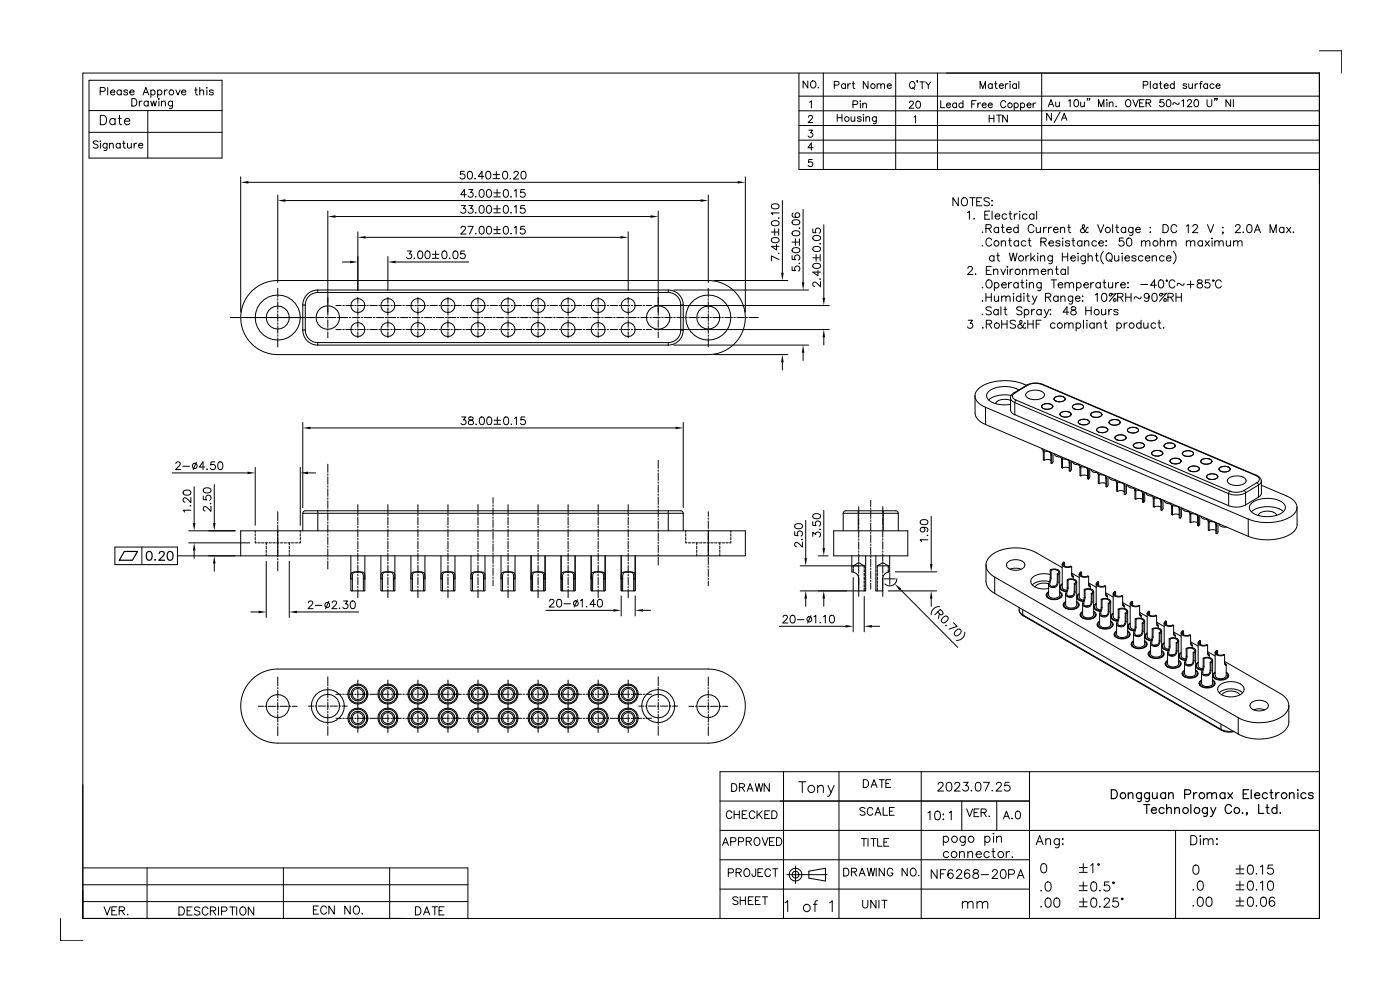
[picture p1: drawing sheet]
<svg xmlns="http://www.w3.org/2000/svg" width="297mm" height="210mm" viewBox="0 0 297 210" stroke-linecap="round" stroke-linejoin="round" font-family="sans-serif">
<g fill="none" stroke="#000" stroke-width=".21">
<path d="M17.5 15.5h261.9v179h-261.9zM18.9 17h28.1v16.5h-28.1zM21.2 19.4h.7a.42 .42 0 0 0 .4-.5 .42 .42 0 0 0-.4-.4h-.7v1.6M22.8 18.5v1.6M23.4 19.5h.9a.51 .51 0 0 0-.5-.4 .51 .51 0 0 0-.5 .5 .51 .51 0 0 0 .5 .5l.5-.2M25.7 19.3a.51 .51 0 0 0-.8-.1 .51 .51 0 0 0 0 .8 .51 .51 0 0 0 .8-.1M25.7 19.1v1M27 19.3a.48 .48 0 0 0-.8 0l.8 .4v.2a.48 .48 0 0 1-.8 0M27.5 19.5h.9a.51 .51 0 0 0-.6-.4 .51 .51 0 0 0-.4 .5 .51 .51 0 0 0 .5 .5l.5-.2M30.5 19.6h.8M32 19.3a.51 .51 0 0 1 .7-.1 .51 .51 0 0 1 0 .8 .51 .51 0 0 1-.7-.1M32 19.1v1.5"/>
<path d="M33.4 19.3a.51 .51 0 0 1 .7-.1 .51 .51 0 0 1 0 .8 .51 .51 0 0 1-.7-.1M33.4 19.1v1.5M34.8 19.1v1M35.4 19.1a.51 .51 0 0 0-.6 .4M37.2 19.1l.5 1 .4-1M38.5 19.5h.9a.51 .51 0 0 0-.6-.4 .51 .51 0 0 0-.4 .5 .51 .51 0 0 0 .4 .5l.6-.2M41.2 19.1h.6M41.5 18.5v1.3l.1 .2 .3 .1M42.3 19.4l.4-.3h.4v1M42.3 18.5v1.6M43.8 18.5v.2zM43.8 19.1v1"/>
<path d="M45.2 19.3a.48 .48 0 0 0-.9 0l.8 .4 .1 .2a.48 .48 0 0 1-.9 0M279.4 10.8h4.8v4.7M18.9 28h28.1M18.9 23.4h28.1M20.8 30l-.4-.2-.7 .2 .2 .4 .8 .4 .1 .3-.4 .3-.7-.3M21.2 24.4h.7a1.06 1.06 0 0 1 .7 1 1.06 1.06 0 0 1-.7 1h-.7zM21.3 29.8v.2zM21.3 30.3v1.1M22.7 30.3l-.1 1.4-.2 .2-.4-.1M22.7 30.6a.49 .49 0 0 0-.8-.1 .49 .49 0 0 0 0 .7 .49 .49 0 0 0 .8-.1M23.2 30.6l.4-.3 .3 .1 .1 1M23.2 30.3v1.1"/>
<path d="M24.4 25.4a.63 .63 0 0 0-1-.1 .63 .63 0 0 0 0 .9 .63 .63 0 0 0 1-.1M24.4 25.1v1.3M25 25.1h.7M25.3 24.4v1.6l.1 .3 .4 .1M25.5 30.6a.49 .49 0 0 0-.8-.1 .49 .49 0 0 0 0 .7 .49 .49 0 0 0 .8-.1M25.5 30.3v1.1M26 30.3h.5M26.2 29.8v1.3l.1 .2 .3 .1M26.4 25.7h1.1a.61 .61 0 0 0-.9-.6 .61 .61 0 0 0-.2 1 .6 .6 0 0 0 1.1 0M27 30.3l.1 1 .3 .1 .4-.3M27.8 30.3v1.1M27.9 20.9h.6a.85 .85 0 0 1 .5 .8 .85 .85 0 0 1-.5 .8h-.6z"/>
<path d="M28.4 30.3v1.1M29 30.3a.5 .5 0 0 0-.6 .5M29.4 30.8h.8a.49 .49 0 0 0-.5-.4 .49 .49 0 0 0-.4 .5 .49 .49 0 0 0 .4 .5l.5-.3M29.5 21.4v1.1M30.1 21.4a.51 .51 0 0 0-.6 .5M30.3 20.1l.6-1.6 .6 1.6M31.3 23.4v10.1M31.4 21.6a.51 .51 0 0 0-.7 0 .51 .51 0 0 0 0 .7 .51 .51 0 0 0 .7-.1M31.4 21.4v1.1M31.9 21.4l.3 1.1 .3-1.1 .3 1.1 .3-1.1M33.6 21h.1zM33.7 21.4v1.1"/>
<path d="M34.2 21.7l.4-.3 .3 .1 .1 1M34.2 21.4v1.1M36.5 21.4v1.2a.42 .42 0 0 1-.2 .4 .42 .42 0 0 1-.4-.1M36.5 21.6a.51 .51 0 0 0-.7 0 .51 .51 0 0 0 0 .7 .51 .51 0 0 0 .7-.1M12.8 194.5v4.7h4.7M166.6 185.2h8.6M168.5 183.4v3.7M171.3 184.5l3.5-.6v2.7l-3.5-.6z"/>
<circle cx="36.3" cy="19.6" r=".52"/>
<circle cx="168.5" cy="185.2" r=".73"/>
<circle cx="168.5" cy="185.2" r="1.35"/>
</g>
<g fill="none" stroke="#000" stroke-width=".21">
<path d="M152.5 175.9h126.9M152.5 169.6h65.5M153 179l.7-1.6 .6 1.6M153.3 178.5h.8M154.8 178.3h.7a.43 .43 0 0 0 .4-.5 .43 .43 0 0 0-.4-.4h-.7v1.6M155 166h.5a.88 .88 0 0 1 .6 .8 .88 .88 0 0 1-.6 .8h-.5zM155 172.1a.6 .6 0 0 0-.7-.4 .6 .6 0 0 0-.5 .6v.4a.6 .6 0 0 0 .5 .7 .6 .6 0 0 0 .7-.4M155.5 171.7v1.7M155.5 172.5h1.1M156.4 178.3h.7a.43 .43 0 0 0 .4-.5 .43 .43 0 0 0-.4-.4h-.7v1.6M156.6 171.7v1.7M156.6 166.7h.9l.2-.3-.1-.3-.3-.1h-.7v1.6"/>
<path d="M157.1 166.7l.6 .9M157.2 172.5h.6M158 178.2l1-.1 .1-.2v-.4l-.3-.1h-.8v1.6M158.2 171.7h-1v1.7h1M158.2 167.6l.7-1.6 .6 1.6M158.5 167h.8M158.6 178.2l.5 .8M159.9 177.6a.61 .61 0 0 1 .6-.2 .61 .61 0 0 1 .4 .6v.4a.63 .63 0 0 1-.6 .7 .63 .63 0 0 1-.6-.7zM159.9 172.1a.6 .6 0 0 0-.7-.4 .6 .6 0 0 0-.5 .6v.4a.6 .6 0 0 0 .5 .7 .6 .6 0 0 0 .7-.4M160 166l.4 1.6 .3-1.6 .4 1.6 .4-1.6M160.3 171.7v1.7M160.7 172.4l.7 1"/>
<path d="M161.4 177.4l.6 1.6 .7-1.6M161.4 171.7l-1.1 1.1M162 172.5h.6M162.9 166v1.6l-1.1-1.6v1.6M163 178.2h.6M163 171.7h-1v1.7h1M163.5 171.7h.5a.88 .88 0 0 1 .6 .8 .88 .88 0 0 1-.6 .9h-.5zM164 177.4h-1v1.6h1M164.5 177.4h.5a.88 .88 0 0 1 .6 .8 .88 .88 0 0 1-.6 .8h-.5zM165.9 163.4v31.1M169.2 165.6h1.5M169.9 165.6v2.2"/>
<path d="M173.2 166.8l.5-.5 .6 .1 .1 1.4M173.2 166.3v1.5M175.4 166.3l.6 1.5M176.7 166.3l-1 2.2-.5 .1M177.7 163.4v31.1M182.4 177.6h1.1M182.8 165.1h.6a.88 .88 0 0 1 .6 .8 .88 .88 0 0 1-.6 .9h-.6zM183 177.6v1.6M183.2 171.2a.62 .62 0 0 0-.6-.2 .62 .62 0 0 0-.5 .4l.2 .2 .8 .3 .1 .5a.72 .72 0 0 1-1.1 0M183.8 177.6v1.6M184.5 177.6h1.1M184.5 166.8l.6-1.7 .6 1.7"/>
<path d="M184.7 166.2h.8M184.9 171.4a.6 .6 0 0 0-.7-.4 .6 .6 0 0 0-.5 .6v.4a.6 .6 0 0 0 .5 .7 .6 .6 0 0 0 .7-.4M185 177.6v1.6M185.3 172.7l.7-1.7 .6 1.7M185.6 172.1h.7M185.9 177.6v1.6h.9M186.2 165.1h1.1M186.8 165.1v1.7M187.1 171v1.7h.9M187.2 178.3h.6M187.6 165.9h.6M188.2 177.6h-1v1.6h1"/>
<path d="M188.4 171.8h.6M188.6 165.1h-1v1.7h1M189.4 171h-1v1.7h1M195.1 163.4v31.1M196.5 172.1l.5-.3v1.8M198.2 171.9a.6 .6 0 0 1 .9 .2 .93 .93 0 0 1-.6 1.5 1.18 1.18 0 0 1-.3-1.7zM198.7 166.1l.4-.4 .6 .2a.57 .57 0 0 1-.2 .7l-.9 .9h1.2M199.7 172.5h.2zM199.7 173.5h.2zM199.8 177.4a.62 .62 0 0 1 .9-.1 .62 .62 0 0 1 0 .9 .62 .62 0 0 1-.9-.1M199.8 177.1v1.9M200.6 165.8a.6 .6 0 0 1 .9 .2 .93 .93 0 0 1-.6 1.5 1.18 1.18 0 0 1-.3-1.7z"/>
<path d="M201 172.1l.5-.3v1.8M202.2 166.1l.4-.4 .6 .2a.57 .57 0 0 1-.2 .7l-.9 .9h1.3M203.7 169.6v6.3M204.1 165.7h.9l-.5 .7a.62 .62 0 0 1 .5 1 .62 .62 0 0 1-1.1-.2M204.4 177.1v1.5a.51 .51 0 0 1-.3 .4 .51 .51 0 0 1-.5-.1M204.4 177.4a.62 .62 0 0 0-.9-.1 .62 .62 0 0 0 0 .9 .62 .62 0 0 0 .9-.1M204.7 171.3l.7 1.6 .6-1.6M205.7 167.3v.1h.1M206.3 172.1h.6M206.8 165.8a.6 .6 0 0 1 .9 .2 .93 .93 0 0 1-.6 1.5 1.18 1.18 0 0 1-.3-1.7zM207.3 171.3h-1v1.6h1M207.8 172.1l.9-.1 .2-.2-.1-.3-.3-.2h-.7v1.6"/>
<path d="M208.3 165.7h1.2l-.8 1.8M208.3 172.1l.6 .8M208.6 177.4a.62 .62 0 0 1 .9-.1 .62 .62 0 0 1 0 .9 .62 .62 0 0 1-.9-.1M208.6 177.1v1.9M209.5 172.8v.1h.1M210.2 167.3l-.1 .1h.1M210.3 179.7v1.6l.1 .2 .4 .1M210.4 176.4v.2zM210.4 177.1v1.3M211 166.1l.4-.4 .6 .2a.57 .57 0 0 1-.2 .7l-.9 .9h1.3M211.1 177.5l.4-.4 .5 .1 .1 1.2M211.1 177.1v1.3"/>
<path d="M211.1 169.6v6.3M212.5 173.4l.7-1.6 .6 1.6M212.8 172.9h.8M213.8 165.7h-.9l-.1 .8a.65 .65 0 0 1 1 0 .65 .65 0 0 1-.1 .9 .65 .65 0 0 1-1-.2M214.3 173.3v.1l.1-.1M215.3 171.9a.53 .53 0 0 1 .8 .2v.4a.71 .71 0 0 1-.6 .9 1.05 1.05 0 0 1-.2-1.5zM218 163.4v31.1M219.4 178.9l.8-1.9 .7 1.9M219.7 178.3h1M221.5 178l.4-.4 .5 .1 .1 1.2M221.5 177.6v1.3M224.4 177.6v1.5a.51 .51 0 0 1-.3 .4 .51 .51 0 0 1-.6 0"/>
<path d="M224.4 177.9a.62 .62 0 0 0-1-.1 .62 .62 0 0 0 0 .9 .62 .62 0 0 0 1-.1M225 177.7h.2zM225.1 178.7v.2zM249 175.9v18.6M252.2 177h.6a1.04 1.04 0 0 1 .7 .9 1.04 1.04 0 0 1-.7 1h-.6zM254.1 177h.2zM254.2 177.6v1.3M254.9 178l.4-.4 .5 .1 .1 1.2M254.9 177.6v1.3M255.9 178l.5-.4 .4 .1 .1 1.2M257.7 177.7h.1zM257.7 178.7v.2z"/>
<path d="M152.5 194.5v-31.1h126.9v31.1h-114.2M152.5 182.1h65.5M152.5 188.3h65.5M154.3 184.8h.7a.43 .43 0 0 0 .4-.4 .43 .43 0 0 0-.4-.4h-.7v1.6M155.9 184.8l.9-.1 .2-.2-.1-.4-.3-.1h-.7v1.6M156.3 190.2a.62 .62 0 0 0-.6-.3 .62 .62 0 0 0-.5 .4l.2 .2 .7 .4 .2 .4a.72 .72 0 0 1-1.1 0M156.4 184.8l.6 .8M156.8 189.9v1.7M156.8 190.7h1.1M157.9 184.1a.82 .82 0 0 1 .9 .5 .82 .82 0 0 1-.5 1 .86 .86 0 0 1-.8-.6 .86 .86 0 0 1 .4-.9zM157.9 189.9v1.7M158.5 190.7h.6"/>
<path d="M159.5 189.9h-1v1.7h1M160 190.7h.6M160 184v1.5l-.3 .1h-.3l-.1-.5M160.5 184.8h.6M161 189.9h-1v1.7h1M161.5 189.9h1.1M161.5 184h-1v1.6h1M162 189.9v1.7M163.2 184.4a.6 .6 0 0 0-.7-.4 .6 .6 0 0 0-.5 .6v.4a.6 .6 0 0 0 .5 .6 .6 .6 0 0 0 .7-.4M163.7 184h1M164.2 184v1.6M166.3 191.2l.5-.5v2.4"/>
<path d="M172.3 191.5h.7M173.2 190.7l-.5 .1-.1 .4v1.9M175.7 191.2l.6-.5v2.4M178.7 183.9h.5a.88 .88 0 0 1 .6 .8 .88 .88 0 0 1-.6 .8h-.5zM180.3 184.7l1-.1 .1-.3-.1-.3-.3-.1h-.7v1.6M180.9 184.7l.5 .8M182 185.5l.6-1.6 .6 1.6M182.2 185h.8M182.7 190.7v1.1a.55 .55 0 0 0 .6 .5 .55 .55 0 0 0 .5-.5v-1.1M183.7 183.9l.4 1.6 .4-1.6 .4 1.6 .4-1.6M185.5 190.7v1.6l-1.1-1.6v1.6M185.6 183.9v1.6"/>
<path d="M186.2 190.7v1.6M186.8 190.7h1.1M187.3 183.9v1.6l-1.1-1.6v1.6M187.3 190.7v1.6M189.1 184.3a.6 .6 0 0 0-.7-.4 .6 .6 0 0 0-.5 .6v.4a.59 .59 0 0 0 .6 .6 .59 .59 0 0 0 .6-.6h-.4M192.2 183.9v1.6l-1.1-1.6v1.6M193.1 183.9a.82 .82 0 0 1 1 .6 .82 .82 0 0 1-.5 1 .86 .86 0 0 1-.8-.6 .86 .86 0 0 1 .3-1zM194.6 185.4v.1l.1-.1M198.5 184.2v1.8l-1.3-1.8v1.8M199.2 185.1h.7M200.3 184.2h-1.1v1.8M200.9 180.6a.62 .62 0 0 0-.9-.1 .62 .62 0 0 0 0 .9 .62 .62 0 0 0 .9-.1"/>
<path d="M201.8 184.4a.54 .54 0 0 0-.8-.1 1.06 1.06 0 0 0 .4 1.7 .57 .57 0 0 0 .5-.6 .57 .57 0 0 0-.6-.5 .57 .57 0 0 0-.5 .5M202.6 184.6l.4-.4 .6 .2a.57 .57 0 0 1-.2 .7l-.9 .9h1.3M203.2 180.7l.5-.4 .4 .1 .1 1.2M203.2 180.3v1.3M203.8 191.3l.5-.4 .6 .1 .1 1.4M203.8 190.9v1.5M205 191.3l.5-.4 .5 .1 .1 1.4M205 180.7l.4-.4 .5 .1 .1 1.2M205 180.3v1.3M205.3 184.4a.54 .54 0 0 0-.8-.1 1.06 1.06 0 0 0 .4 1.7 .57 .57 0 0 0 .5-.6 .57 .57 0 0 0-.5-.5 .57 .57 0 0 0-.6 .5M206.2 184.3a.37 .37 0 0 0 .2 .6 .66 .66 0 0 1 .7 .2 .66 .66 0 0 1 0 .8l-.6 .1a.53 .53 0 0 1-.5-.5 .53 .53 0 0 1 .6-.5l.3-.1a.37 .37 0 0 0 .2-.6zM206.7 180.9h1.1a.6 .6 0 0 0-.8-.5 .6 .6 0 0 0-.2 .9 .59 .59 0 0 0 1 0"/>
<path d="M206.9 191.3l.5-.4 .6 .1 .1 1.4M206.9 190.9v1.5M207.8 185.2h1.6M208.1 191.3l.5-.4 .5 .1 .1 1.4M209.5 180.6a.62 .62 0 0 0-.9-.1 .62 .62 0 0 0 0 .9 .62 .62 0 0 0 .9-.1M210.1 180.3h.6M210.2 184.6l.3-.4 .7 .2a.57 .57 0 0 1-.2 .7l-.9 .9h1.2M212.1 184.3a.6 .6 0 0 1 .9 .2 .93 .93 0 0 1-.6 1.5 1.18 1.18 0 0 1-.3-1.7zM213.1 180.3v1.3M213.6 185.1h.8a.49 .49 0 0 0 .5-.4 .49 .49 0 0 0-.5-.5h-.8v1.8M213.9 180.3a.62 .62 0 0 0-.8 .6M214.4 181.4l-.1 .1h.2"/>
<path d="M215.5 186l.7-1.8 .7 1.8M215.7 185.4h.9M220.5 188.5v.2l.1-.1M220.5 191.9l-.1 .1h.2M220.7 183a.63 .63 0 0 1 .9 .3 .98 .98 0 0 1-.6 1.5 1.24 1.24 0 0 1-.3-1.8zM221.6 186.9a.63 .63 0 0 1 .9 .2 .98 .98 0 0 1-.6 1.6 1.24 1.24 0 0 1-.3-1.8zM221.6 190.3a.63 .63 0 0 1 .9 .2 .98 .98 0 0 1-.6 1.6 1.24 1.24 0 0 1-.3-1.8zM223.5 190.3a.63 .63 0 0 1 .9 .2 .98 .98 0 0 1-.7 1.6 1.24 1.24 0 0 1-.2-1.8zM228.6 187.6h1.7M228.6 188.6h1.7M228.6 191h1.7M228.6 192h1.7"/>
<path d="M228.6 183.7h1.7M228.6 184.7h1.7M229.4 182.9v1.7M229.4 186.8v1.6M229.4 190.2v1.6M231 183.3l.5-.4v1.9M231.3 186.9a.63 .63 0 0 1 .9 .2 .98 .98 0 0 1-.6 1.6 1.24 1.24 0 0 1-.3-1.8zM231.3 190.3a.63 .63 0 0 1 .9 .2 .98 .98 0 0 1-.6 1.6 1.24 1.24 0 0 1-.3-1.8zM232.9 188.5v.2l.1-.1M232.9 191.9v.2l.1-.1M233.9 190.6l.3-.4 .7 .2a.6 .6 0 0 1-.2 .8l-.9 .9h1.3M234.9 186.8h-.9l-.1 .8a.69 .69 0 0 1 1 0 .69 .69 0 0 1-.1 1 .69 .69 0 0 1-1-.3"/>
<path d="M236.7 190.2h-.9l-.1 .8a.69 .69 0 0 1 1.1 0 .69 .69 0 0 1-.2 1 .69 .69 0 0 1-1-.3M252.7 188.3v.2l.1-.1M252.7 191.7v.2l.1-.1M252.9 183.3a.63 .63 0 0 1 .9 .3 .98 .98 0 0 1-.6 1.5 1.24 1.24 0 0 1-.3-1.8zM253.8 186.7a.63 .63 0 0 1 1 .3 .98 .98 0 0 1-.7 1.5 1.24 1.24 0 0 1-.3-1.8zM253.8 190.1a.63 .63 0 0 1 1 .3 .98 .98 0 0 1-.7 1.5 1.24 1.24 0 0 1-.3-1.8zM255.7 190.1a.63 .63 0 0 1 .9 .3 .98 .98 0 0 1-.6 1.5 1.24 1.24 0 0 1-.3-1.8zM261.8 187.4h1.6M261.8 188.4h1.6M261.8 190.8h1.6M261.8 191.8h1.6M261.8 184h1.6"/>
<path d="M261.8 185h1.6M262.6 183.2v1.7M262.6 186.6v1.6M262.6 190v1.7M264.5 186.7a.63 .63 0 0 1 .9 .3 .98 .98 0 0 1-.7 1.5 1.24 1.24 0 0 1-.2-1.8zM264.5 190.1a.63 .63 0 0 1 .9 .3 .98 .98 0 0 1-.7 1.5 1.24 1.24 0 0 1-.2-1.8zM264.5 183.3a.63 .63 0 0 1 .9 .3 .98 .98 0 0 1-.7 1.5 1.24 1.24 0 0 1-.2-1.8zM266.1 188.3v.2l.1-.1M266.1 191.7v.2l.1-.1M266.1 185v.1l.1-.1M267 187l.4-.4v1.9M267 183.6l.4-.4v1.9"/>
<path d="M267.2 190.1a.63 .63 0 0 1 1 .3 .98 .98 0 0 1-.7 1.5 1.24 1.24 0 0 1-.3-1.8zM268.7 186.7a.63 .63 0 0 1 .9 .3 .98 .98 0 0 1-.6 1.5 1.24 1.24 0 0 1-.3-1.8zM269.5 183.2h-.9l-.1 .8a.69 .69 0 0 1 1.1 0 .69 .69 0 0 1-.2 1 .69 .69 0 0 1-1-.2M269.9 190.3a.57 .57 0 0 0-.8-.2 1.11 1.11 0 0 0 .4 1.8 .6 .6 0 0 0 .5-.6 .6 .6 0 0 0-.6-.6 .6 .6 0 0 0-.6 .6"/>
<circle cx="171.8" cy="167.1" r=".75"/>
<circle cx="202.2" cy="177.7" r=".64"/>
<circle cx="205.7" cy="177.7" r=".64"/>
<circle cx="170.9" cy="192.3" r=".77"/>
<circle cx="202.1" cy="181" r=".64"/>
<circle cx="212" cy="181" r=".64"/>
<circle cx="232.7" cy="183.1" r=".18"/>
<circle cx="235.8" cy="187" r=".18"/>
<circle cx="237.7" cy="190.4" r=".19"/>
</g>
<!-- layer: 1 -->
<g fill="none" stroke="#000" stroke-width=".21">
<path d="M169.2 15.5v20.4h110.2M171.1 17.1v1.5l-1-1.5v1.5M171.8 17.4l.2-.2a.7 .7 0 0 1 .8 .7 .7 .7 0 0 1-.8 .7l-.3-.5zM173.3 18.5l.1 .1M174.4 15.5v20.4M176.7 18h.9l.1-.3-.1-.3-.9-.2v1.5M179.1 18a.48 .48 0 0 0-.7-.1 .48 .48 0 0 0 0 .7 .48 .48 0 0 0 .7-.1M179.1 17.7v1M179.6 17.7v1M180.1 17.7l-.3 .1-.2 .4M180.5 17.7h.5M180.7 17.2v1.3l.1 .2h.3"/>
<path d="M183.8 17.2v1.5l-1-1.5v1.5M185.8 18l.3-.3 .4 .1 .1 .9M185.8 17.7v1M186.6 18l.3-.3 .4 .1v.9M187.9 18.2h.9a.48 .48 0 0 0-.6-.4 .48 .48 0 0 0-.4 .5 .48 .48 0 0 0 .5 .4l.5-.2M189.7 15.5v20.4M192.9 17.3a.7 .7 0 0 1 .9 .7 .7 .7 0 0 1-.9 .7l-.3-.5v-.4zM193.3 18.5l.4 .4M194.2 17.1h.2h-.2l.2 .4M194.8 17.3h1M195.3 17.3v1.5M196.1 17.3l.5 .7 .6-.7"/>
<path d="M196.6 18v.8M198.6 15.5v20.4M200.5 15.5h78.9v14.2h-110.2M207.6 18.7v-1.5l.6 1.5 .5-1.5v1.5M210.1 18a.48 .48 0 0 0-.7-.1 .48 .48 0 0 0 0 .7 .48 .48 0 0 0 .7-.1M210.1 17.7v1M210.6 17.7h.5M210.9 17.2v1.3v.2h.3M211.6 18.2h.9a.48 .48 0 0 0-.5-.4 .48 .48 0 0 0-.4 .5 .48 .48 0 0 0 .4 .4l.5-.2M212.9 17.7v1M213.5 17.7l-.4 .1-.2 .4M213.9 17.2v.2z"/>
<path d="M213.9 17.7v1M215.3 18a.48 .48 0 0 0-.7-.1 .48 .48 0 0 0 0 .7 .48 .48 0 0 0 .7-.1M215.3 17.7v1M215.8 17.2v1.5M220.6 15.5v20.4M242.1 18h.9l.1-.3v-.3l-1-.2v1.5M243.6 17.2v1.5M245.1 18a.48 .48 0 0 0-.7-.1 .48 .48 0 0 0 0 .7 .48 .48 0 0 0 .7-.1M245.1 17.7v1M245.6 17.7h.5M245.8 17.2v1.3v.2h.3M246.6 18.2h.8a.48 .48 0 0 0-.5-.4 .48 .48 0 0 0-.4 .5 .48 .48 0 0 0 .4 .4l.5-.2"/>
<path d="M248.7 18a.48 .48 0 0 0-.7-.1 .48 .48 0 0 0 0 .7 .48 .48 0 0 0 .7-.1M248.7 17.2v1.5M251.3 18l-.2-.3-.5 .3 .7 .3v.4h-.5l-.2-.2M251.8 17.7v1h.4l.4-.2M252.6 17.7v1M253.1 17.7v1M253.7 17.7l-.4 .1-.2 .4M254.1 17.7h.5M254.6 17.2l-.3 .1v.2v1.2M255.8 18a.48 .48 0 0 0-.7-.1 .48 .48 0 0 0 0 .7 .48 .48 0 0 0 .7-.1M255.8 17.7v1M257.1 18a.48 .48 0 0 0-.7-.1 .48 .48 0 0 0 0 .7 .48 .48 0 0 0 .7-.1"/>
<path d="M257.6 18.2h.8a.48 .48 0 0 0-.5-.4 .48 .48 0 0 0-.4 .5 .48 .48 0 0 0 .4 .4l.5-.2M169.2 20.4h110.2M169.2 23.5h110.2M169.2 26.6h110.2M169.2 32.4h110.2M171.2 24.8l.3-.3h.3l.3 .2-.2 .5-.7 .8h1M171.3 27.6h.8l-.4 .5a.5 .5 0 0 1 .3 .8 .5 .5 0 0 1-.8-.1M171.5 21.6l.3-.2v1.5M172 33.8h-.7l-.1 .6a.53 .53 0 0 1 .8 0 .53 .53 0 0 1-.1 .8 .53 .53 0 0 1-.7-.2M172.2 31.3h-1.1l.7-1v1.5M177.3 24.2v1.5M177.3 24.9h1"/>
<path d="M178.3 24.2v1.5M180.2 24.7l.1 .9 .4 .1 .3-.3M180.7 22.1h.8l.2-.2-.1-.4-.9-.1v1.5M181 24.7v1M182.2 21.4h.1zM182.2 21.9v1M182.4 24.9l-.3-.2-.4 .1v.3l.6 .2 .1 .2-.3 .2-.5-.2M182.7 22.1l.4-.2h.3l.1 1M182.7 21.9v1M182.9 24.2v.2zM182.9 24.7v1M183.4 25l.3-.3 .4 .1 .1 .9"/>
<path d="M183.4 24.7v1M185.6 24.7l-.1 1.4-.2 .1-.3-.1M185.6 24.9a.48 .48 0 0 0-.7 0 .48 .48 0 0 0 0 .7 .48 .48 0 0 0 .7-.1M192.6 21.8l.3-.4 .4 .1 .2 .2-.3 .5-.7 .7h1M193.6 24.8l.3-.3v1.5M194.2 21.5a.49 .49 0 0 1 .7 .2l.1 .4a.64 .64 0 0 1-.6 .8 .96 .96 0 0 1-.2-1.4zM199.2 21.3v1.5h.9M200.5 22.2h.8a.48 .48 0 0 0-.5-.3 .48 .48 0 0 0-.4 .4 .48 .48 0 0 0 .4 .5l.5-.2M202.6 22a.48 .48 0 0 0-.7 0 .48 .48 0 0 0 0 .7 .48 .48 0 0 0 .7-.1M202.6 21.8v1M204 22a.48 .48 0 0 0-.8 0 .48 .48 0 0 0 0 .7 .48 .48 0 0 0 .8-.1M204 21.3v1.5"/>
<path d="M205.8 22h.6M206.7 21.3h-.9v1.5M207.1 21.8v1M207.7 21.8l-.4 .1-.2 .3M208 22.2h.9a.48 .48 0 0 0-.5-.3 .48 .48 0 0 0-.5 .4 .48 .48 0 0 0 .5 .5l.5-.2M209.3 22.2h.9a.48 .48 0 0 0-.6-.3 .48 .48 0 0 0-.4 .4 .48 .48 0 0 0 .5 .5l.5-.2M209.5 24.4v1.5M209.5 25.1h1M210.5 24.4v1.5M211.1 24.4h1M211.6 24.4v1.5M213 21.7a.55 .55 0 0 0-.6-.4 .55 .55 0 0 0-.5 .6v.3a.55 .55 0 0 0 .5 .6 .55 .55 0 0 0 .6-.3"/>
<path d="M213.4 24.4v1.5l-1-1.5v1.5M214.8 22a.48 .48 0 0 1 .7 0 .48 .48 0 0 1 0 .7 .48 .48 0 0 1-.7-.1M214.8 21.8v1.5M216.2 22a.48 .48 0 0 1 .7 0 .48 .48 0 0 1 0 .7 .48 .48 0 0 1-.7-.1M216.2 21.8v1.5M217.5 22.2h.9a.48 .48 0 0 0-.6-.3 .48 .48 0 0 0-.4 .4 .48 .48 0 0 0 .5 .5l.5-.2M218.8 21.8v1M219.4 21.8l-.4 .1-.2 .3M222 22.6l.6-1.5 .6 1.5M222.2 22.1h.7M222.7 24v1.5l-1-1.5v1.5M223.6 21.6l.1 .9 .3 .1 .4-.3"/>
<path d="M224.4 21.6v1M224.5 23.7l-1.2 2.3M224.8 25.5l.6-1.5 .6 1.5M225 25h.7M226.3 21.4l.4-.3v1.5M227.7 21.2a.49 .49 0 0 1 .7 .2v.3a.64 .64 0 0 1-.5 .9 .96 .96 0 0 1-.2-1.4zM228.9 21.6v.9l.4 .1 .4-.3M229.7 21.6v1M230.4 20.9h-.2h.2l-.2 .3M230.8 20.9h-.1h.1l-.1 .3M232.7 22.6v-1.5l.5 1.5 .6-1.5v1.5M234.4 21.2h.1z"/>
<path d="M234.4 21.6v1M234.9 21.9l.4-.3 .4 .1v.9M234.9 21.6v1M236.4 22.5h.1M238.7 21.2a.7 .7 0 0 1 .8 .7 .7 .7 0 0 1-.8 .6l-.3-.5v-.5zM239.9 21.1l.6 1.5 .6-1.5M241.4 21.8h.5M242.3 21.1h-.9v1.5h.9M242.7 21.8l.9-.1 .1-.2v-.3l-1-.1v1.5M243.2 21.8l.5 .8M246.4 21.1h-.7v.6a.53 .53 0 0 1 .8 0 .53 .53 0 0 1-.1 .8 .53 .53 0 0 1-.8-.2M247.2 21.2a.49 .49 0 0 1 .7 .2l.1 .3a.64 .64 0 0 1-.6 .9 .96 .96 0 0 1-.2-1.4z"/>
<path d="M249.7 21.7l-.2 .4-.8-.4-.3 .5M250.3 21.4l.3-.3v1.5M251.5 21.5l.3-.4 .4 .1 .2 .2-.3 .5-.7 .7h1M253.1 21.2a.49 .49 0 0 1 .7 .2l.1 .3a.64 .64 0 0 1-.6 .9 .96 .96 0 0 1-.2-1.4zM255.6 21.1v1.1l.5 .4 .5-.2v-1.3M257.4 20.9h-.2h.2l-.2 .3M257.8 20.9h-.2h.2l-.2 .3M260.6 21.1v1.5l-1-1.5v1.5M261.2 21.1v1.5M53.4 61.6a7.8 7.8 0 0 1 5.4-2.2h91.2a7.8 7.8 0 0 1 7.9 7.8 7.8 7.8 0 0 1-7.9 7.9h-91.2a7.8 7.8 0 0 1-7.3-4.9 7.8 7.8 0 0 1 1.9-8.6zM64.1 69.9a3.2 3.2 0 0 0 3.2 3.2M64.1 64.6v5.3"/>
<path d="M64.1 69.9h.6M64.1 64.6h.6M64.7 69.9a2.65 2.65 0 0 0 2.6 2.7M64.7 64.6v5.3M67.3 61.4a3.2 3.2 0 0 0-3.2 3.2M67.3 61.9a2.65 2.65 0 0 0-2.6 2.7M67.3 61.4v.5M67.3 72.6v.5M67.3 73.1h74.2M67.3 72.6h74.2M67.3 61.9h74.2M67.3 61.4h74.2"/>
<path d="M141.5 61.4a3.2 3.2 0 0 1 3.2 3.2M141.5 61.9a2.65 2.65 0 0 1 2.7 2.7M141.5 61.4v.5M141.5 72.6v.5M144.2 69.9a2.65 2.65 0 0 1-2.7 2.7M144.2 69.9h.5M144.2 64.6h.5M144.2 64.6v5.3M144.7 69.9a3.2 3.2 0 0 1-3.2 3.2M144.7 64.6v5.3M206.5 83.8v3.7a2.84 2.84 0 0 0 2.2 2.4M206.5 83.8a2.84 2.84 0 0 0 2.2 2.4"/>
<path d="M208.7 86.2v3.7M208.7 86.2l55.7 23.7M208.7 89.9l55.7 23.7M210.9 85.5h.1a7.1 7.1 0 0 0 3 .1M214 84.3l.1 2.7 .2 .5 .6 .3M214 84.3l.3 .5 .6 .5M214 84.8a2.58 2.58 0 0 0-3.1 .6l-.1 .1M214.2 83.7a5.7 5.7 0 0 0-4.8 1M214.7 83.2l-.5 .5-.2 .6M214.9 85.3v2.5M214.9 85.3l45.3 19.2M214.9 87.8l45.3 19.3"/>
<path d="M214.9 83.2a.78 .78 0 0 0-.4 .9 .78 .78 0 0 0 .7 .6M214.9 83.2h-.2M215.2 84.7l-.3 .6M215.2 84.7l45.3 19.3M215.8 82.6a6 6 0 0 0-6.6 .5 1.44 1.44 0 0 0 1.1 2.2l.6 .2M217.4 83.2a2.79 2.79 0 0 1 3.8 .3 1.23 1.23 0 0 1-1.4 1.1 2.14 2.14 0 0 1-2.6-.9zM217.4 81.6a10.3 10.3 0 0 0-10.1 .6l-.6 .8-.2 .8M217.5 81.6l-2.8 1.6M217.7 81.6h-.2M217.7 81.6l-2.8 1.6M220.6 86.1h.1M220.6 86.1l.4 .4"/>
<path d="M220.7 81.4a3.7 3.7 0 0 0-3 .2M220.7 81.4l45.3 19.3M220.7 95l.4 .5M220.8 81.4a4.1 4.1 0 0 0-3.3 .2M220.8 81.4h-.1M220.8 81.4l45.3 19.3M220.9 95.4l.1 .2M221 95.6v1.8l.2 .1M221 95.6l.1 .1M221.1 95.5l1.4 .3 .2 .6M221.1 95.5v.2M221.1 95.7l.1 1.8"/>
<path d="M222.3 95.7l.3 .6M222.6 85.6l.4 .5M222.6 85.6a1.48 1.48 0 0 0-2 .5M222.6 85.6a1.45 1.45 0 0 0-2 .5M222.6 96.3v1.8l.2 .1M222.6 96.3l.1 .1M222.6 97.5l-.8-.2-.6 .2M222.7 96.4l.1 1.8M223 86.1a1.49 1.49 0 0 1-2 .4M223 86.1a1.46 1.46 0 0 1-2 .4M223 96v1.8l-.2 .4M223.2 84.5l.5 .5"/>
<path d="M223.3 84.5l.4 .4M223.3 96.1a.96 .96 0 0 0 1.3 .7M223.7 84.9h.1M224.5 87.7a1.47 1.47 0 0 1 2.4 0v.1M224.5 87.7a1.5 1.5 0 0 0 2.4 .1M224.5 87.7l.4 .5M224.6 96.6l.4 .5M224.8 97v.3M224.8 97.3l.1 1.7 .1 .1M224.8 97.3l.2 .1M224.9 88.2h.1M225 97.1l1.4 .3 .2 .6"/>
<path d="M225 97.1v.3M225 97.4v1.7M225.2 84l.4 .5M225.2 84a1.48 1.48 0 0 0-1.9 .5M225.2 84a1.45 1.45 0 0 0-2 .5M225.6 84.5a1.43 1.43 0 0 1-1.9 .4M225.6 84.5a1.46 1.46 0 0 1-1.9 .5M226.2 97.4l.2 .6M226.4 98l.1 1.7 .1 .1M226.4 98h.2M226.5 99.1l-.8-.2-.7 .2M226.6 98v1.8"/>
<path d="M226.8 87.7a1.45 1.45 0 0 0-2.3 0M226.8 87.7a1.43 1.43 0 0 1-1.9 .5M226.8 87.7v.1M226.9 97.6v1.9l-.3 .3M227.1 86.1v.1M227.2 97.8a.96 .96 0 0 0 1.3 .6M228.4 89.4l.4 .4M228.4 98.3l.5 .5 1.3 .3 .3 .6M228.7 98.7v.2M228.7 98.9l.2 .1M228.7 98.9v1.8l.2 .1M228.8 89.8h.1"/>
<path d="M228.9 98.8v.2M228.9 99v1.8M229.1 85.7l.4 .4M229.1 85.7a1.48 1.48 0 0 0-2 .4M229.1 85.7a1.45 1.45 0 0 0-2 .4M229.5 86.1a1.45 1.45 0 0 1-2.4 0M229.5 86.1a1.46 1.46 0 0 1-2.4 0M230 99l.3 .6M230.3 88.9a1.48 1.48 0 0 0-1.9 .5M230.3 88.9l.4 .5M230.3 88.9a1.45 1.45 0 0 0-1.9 .5M230.3 99.6l.2 .1"/>
<path d="M230.3 99.6v1.8l.2 .1M230.5 99.7v1.8M230.7 89.4a1.43 1.43 0 0 1-1.9 .4M230.7 89.4a1.46 1.46 0 0 1-1.9 .4M230.8 99.3v1.8l-.3 .4M231 87.8l.4 .5M231 87.8l.4 .4M231.1 99.4a.96 .96 0 0 0 1.2 .7M231.4 88.2h.1M232.3 91l.4 .5M232.3 91v.1M232.3 99.9l.4 .5"/>
<path d="M232.9 87.3a1.48 1.48 0 0 0-1.9 .5M232.9 87.3l.5 .5M233 87.3a.51 .51 0 0 1 .4 .6 .51 .51 0 0 1-.6 .4h-1.4M233 87.3a1.45 1.45 0 0 0-2 .5M233.4 87.8a1.43 1.43 0 0 1-2 .4M233.4 87.8h.1M234.6 91a1.49 1.49 0 0 1-1.9 .5M234.6 91a1.45 1.45 0 0 0-2.3 0M234.6 91a1.43 1.43 0 0 1-1.9 .5M234.6 91a1.46 1.46 0 0 0-2.3 0l.4 .5M234.9 89.5l.4 .4M235.3 89.9h.1"/>
<path d="M236.1 92.7a1.47 1.47 0 0 1 2.4 0M236.2 92.7l.4 .4M236.6 93.1h.1M237.2 89.4a1.45 1.45 0 0 0-2.3 .1M237.2 89.4a1.43 1.43 0 0 1-1.9 .5M237.3 89.4a1.46 1.46 0 0 1-2 .5M237.3 89.4a1.47 1.47 0 0 0-2.4 .1M238.5 92.7a1.43 1.43 0 0 1-1.9 .4M238.5 92.7a1.45 1.45 0 0 0-2.3 0M238.5 92.7h.1M238.5 92.7a1.54 1.54 0 0 1-1.9 .4M238.8 91.1v.1"/>
<path d="M238.8 91.1l.4 .4M238.8 91.1l.4 .5M240 94.3l.4 .5M240.4 94.8h.1M240.7 90.6l.4 .5M240.7 90.6a1.48 1.48 0 0 0-1.9 .5M240.7 90.6a1.45 1.45 0 0 0-1.9 .5M241.1 91.1a1.49 1.49 0 0 1-1.9 .5M241.1 91.1a1.43 1.43 0 0 1-1.9 .5M242 93.9l.4 .4M242 93.9a1.48 1.48 0 0 0-2 .4M242 93.9a1.45 1.45 0 0 0-2 .4"/>
<path d="M242.4 94.3a1.43 1.43 0 0 1-2 .5M242.7 92.8a1.47 1.47 0 0 1 2.3-.1 1.46 1.46 0 0 1-1.9 .5M242.7 92.8l.4 .4M243.1 93.2h.1M243.9 96l.4 .4M243.9 96v.1M244.3 96.4h.1M245 92.7a1.45 1.45 0 0 0-2.3 .1M245 92.7a1.43 1.43 0 0 1-1.9 .5M245 92.7v.1M245.8 95.5a1.48 1.48 0 0 0-1.9 .5M245.9 95.5l.4 .5"/>
<path d="M245.9 95.5a1.37 1.37 0 0 0-2 .6 1.49 1.49 0 0 0 2.4-.1M246.3 96a1.43 1.43 0 0 1-2 .4M246.5 94.4l.5 .5M247 94.9h.1M247.8 97.6a1.47 1.47 0 0 1 2.4 0v.1M247.8 97.6l.4 .5M248.2 98.1h.1M248.5 93.9a1.48 1.48 0 0 0-2 .5M248.5 93.9l.4 .5M248.5 93.9a1.45 1.45 0 0 0-2 .5M248.9 94.4a1.43 1.43 0 0 1-1.9 .5M248.9 94.4a1.44 1.44 0 0 1-2.4 0"/>
<path d="M250.1 97.6a1.43 1.43 0 0 1-1.9 .5M250.1 97.6a1.45 1.45 0 0 0-2.3 0M250.1 97.6v.1M250.2 97.7a1.54 1.54 0 0 1-2 .4M250.4 96.1l.4 .4M250.4 96.1h.1M251.7 99.3l.4 .4M251.7 99.3l.4 .5M252.1 99.7h.1M252.4 95.6l.4 .4M252.4 95.6a1.48 1.48 0 0 0-2 .5M252.4 95.6a1.38 1.38 0 0 0-2 .5l.4 .4"/>
<path d="M252.8 96a1.49 1.49 0 0 1-2 .5M252.8 96a1.43 1.43 0 0 1-2 .5M254 99.3a1.43 1.43 0 0 1-1.9 .4M254 99.3a1.45 1.45 0 0 0-2.3 0M254 99.3a1.43 1.43 0 0 1-1.9 .5M254 99.3a1.47 1.47 0 0 0-2.3 0M254.3 97.7a1.47 1.47 0 0 1 2.4 0v.1M254.3 97.7l.4 .5M254.7 98.2h.1M256.7 97.7a1.43 1.43 0 0 1-2 .5M256.7 97.7a1.45 1.45 0 0 0-2.4 0M256.7 97.7v.1"/>
<path d="M256.7 97.8a1.54 1.54 0 0 1-2 .4M258.2 99.4l.4 .4M258.6 99.8h.1M260.1 98.9a1.48 1.48 0 0 0-1.9 .5M260.1 98.9a1.45 1.45 0 0 0-1.9 .5M260.1 98.9l.5 .4M260.5 99.3a1.43 1.43 0 0 1-1.9 .5M51 112.4h106.9v5.3h-106.9zM64.1 108.7l.2-.4 .4-.1h79.5l.4 .1 .1 .4M64.1 108.7v3.7M64.1 108.7h80.6M67.3 108.2v4.2"/>
<path d="M141.5 108.2v4.2M144.7 108.7v3.7M176.6 112.4h15.7v5.3h-15.7zM178.6 108.7l.1-.4 .4-.1h10.6l.4 .1 .2 .4M178.6 108.7h11.7M178.6 108.7v3.7M180.4 117.7v3.4l.9 .3 .5 .7 .1 3h1.4v-7.4M180.7 119.8l1.2-.6 1.1 .6zM181.8 108.2v4.2M185.5 117.7v7.4h1.5v-3l.5-.7 .9-.3v-3.4M185.8 119.8l1.2-.6 1.1 .6zM187.1 108.2v4.2"/>
<path d="M190.3 108.7v3.7M208.8 119.6a3.2 3.2 0 0 0 1.9 2.6M208.8 119.6a4.1 4.1 0 0 1 3.5-3.2 9.9 9.9 0 0 1 7.2 .7l5.5 3.1M208.8 119.6v3.5a3.2 3.2 0 0 0 1.9 2.6M213.4 119.1a2.45 2.45 0 0 1 3.6 .4 1.42 1.42 0 0 1-1.6 1.3 1.81 1.81 0 0 1-2.2-1.2zM225 119.5a1.4 1.4 0 0 0 2 .5M225 119.5v4.9l.3 .4 .6 .2M225.5 119.1l-.3 .4 .3 .4M225.5 119.1h-.3l-.2 .4M225.5 119.9l.5 .1h1M225.5 119.1v.8M227 120v1.6"/>
<path d="M230.3 100.8l-.7-.2-.7 .2M232.6 100.3v.3M232.6 100.6l.2 .1M232.6 100.6v1.7l.2 .1M232.7 100.4l1.3 .3M232.8 100.4v.3M232.8 100.7v1.7M233.9 100.7h.1M234 100.7l.2 .6M234 100.7l.3 .3 .1 .4M234.2 101.3l.2 .1M234.2 101.3v1.7l.2 .1"/>
<path d="M234.2 102.4l-.7-.1-.7 .1M234.4 101.4v1.7M234.7 100.9v1.9l-.3 .3M235 101.1a.96 .96 0 0 0 1.2 .6M236.2 101.6l.4 .5M236.5 102v.2M236.5 102.2l.2 .1M236.5 102.2v1.8l.2 .1M236.6 102.1l1.4 .3 .3 .6M236.6 102.1l.1 .2M236.7 102.3v1.8M237.8 102.3l.3 .6"/>
<path d="M238.1 102.9l.2 .1M238.1 102.9v1.8l.2 .1M238.1 104.1l-.8-.2-.6 .2M238.3 103v1.8M238.6 102.6v1.8l-.3 .4M238.9 102.7a.96 .96 0 0 0 1.2 .7M240.1 103.2l.4 .5 1.4 .4 .3 .6M240.3 103.6l.1 .3M240.4 103.9l.2 .1M240.4 103.9v1.7l.2 .1M240.5 103.7l.1 .3M240.6 104v1.7"/>
<path d="M241.7 104l.3 .6M242 104.6l.2 .1M242 104.6v1.7l.2 .1M242 105.7l-.8-.1-.6 .1M242.2 104.7v1.7M242.4 104.2v1.9l-.2 .3M242.7 104.4a.96 .96 0 0 0 1.3 .6M244 104.9l.4 .5M244.2 105.3l.1 .2M244.3 105.5l.1 .1M244.3 105.5v1.8l.1 .1M244.4 105.4l1.4 .3 .2 .6"/>
<path d="M244.4 105.4v.2M244.4 105.6v1.8M245.6 105.6l.3 .6M245.9 106.2v1.8l.2 .1M245.9 106.2l.1 .1M245.9 107.4l-.8-.2-.7 .2M246 106.3l.1 1.8M246.3 105.9v1.8l-.2 .4M246.6 106a.96 .96 0 0 0 1.3 .7M247.9 106.5l.4 .5M248.1 106.9v.3M248.1 107.2v1.8h.2"/>
<path d="M248.1 107.2l.2 .1M248.3 107l1.3 .3M248.3 107v.3M248.3 107.3v1.7M249.5 107.3h.1M249.5 107.3l.2 .6M249.6 107.3l.2 .3 .1 .4M249.7 107.9l.1 1.7 .1 .1M249.7 107.9l.2 .1M249.8 109l-.8-.1-.7 .1M249.9 108v1.7M250.2 107.5v1.9l-.3 .3"/>
<path d="M250.5 107.7a.96 .96 0 0 0 1.2 .6M251.7 108.2l.5 .5 1.3 .3 .3 .6M252 108.6v.3M252 108.9v1.7l.2 .1M252 108.9h.2M252.2 108.7v.2M252.2 108.9v1.8M253.3 108.9l.3 .6M253.6 109.5v1.8l.2 .1M253.6 109.5l.2 .1M253.6 110.7l-.7-.2-.7 .2M253.8 109.6v1.8"/>
<path d="M254.1 109.2v1.8l-.3 .4M254.4 109.3a.96 .96 0 0 0 1.2 .7M255.6 101l.4 .4M255.6 101h.1M255.6 109.9l.4 .4 1.4 .4 .3 .6M255.9 110.2v.3M255.9 110.5l.2 .1M255.9 110.5v1.8h.2M256 101.4h.1M256.1 110.3v.3M256.1 110.6v1.7M257.2 110.6l.3 .6"/>
<path d="M257.5 100.5a1.48 1.48 0 0 0-1.9 .5M257.5 100.5a1.38 1.38 0 0 0-2 .5l.5 .4M257.5 100.5l.4 .4M257.5 111.2l.2 .1M257.5 111.2v1.7l.2 .1M257.5 112.3l-.8-.1-.6 .1M257.7 111.3v1.7M257.9 100.9a1.43 1.43 0 0 1-1.9 .5M257.9 100.9a1.46 1.46 0 0 1-1.9 .5M258 110.9v1.8l-.3 .3M258.3 111a1.09 1.09 0 0 0 1.5 .6M260.1 101.4a2.79 2.79 0 0 1 3.8 .3 1.23 1.23 0 0 1-1.4 1.1 2.14 2.14 0 0 1-2.6-.9z"/>
<path d="M260.2 104.5v2.6M260.5 104l-.3 .5M263.5 103.9a3.7 3.7 0 0 1-3 .1M263.5 103.9l.3 .5M263.8 104.4a4.4 4.4 0 0 1-3.6 .1M263.8 104.4v2.5M263.8 106.9a4.4 4.4 0 0 1-3.6 .2M264.4 109.9v3.7M265 106.6a5.9 5.9 0 0 1 7 .1 1.39 1.39 0 0 1-1 2.2 6.8 6.8 0 0 1-4.5 .3 1.88 1.88 0 0 1-1.8-2zM266 100.7h.1a.76 .76 0 0 1 .6 .7 .76 .76 0 0 1-.5 .8M266.1 100.7h-.1M266.1 100.7l.8 .5 .2 .7"/>
<path d="M266.2 102.2l.3 .5M266.2 102.2l-2.7 1.7M266.5 102.7l-2.7 1.7M266.5 102.7l.1 2.6M266.6 105.3l-2.8 1.6M267.1 101.9l-.1 .5-.5 .3M267.1 101.9v2.7l-.5 .7M267.2 102.8l5.3 2.2a2.94 2.94 0 0 1 2.2 2.4M270.4 109.1a2.64 2.64 0 0 0-3.8-.2l-.1 .3M271.8 108.3a6 6 0 0 0-6.8 .1M274.7 107.4a3.6 3.6 0 0 1-3.1 2.8 11.4 11.4 0 0 1-7.2-.3M274.7 107.4v3.7a3.6 3.6 0 0 1-3.1 2.8 11.4 11.4 0 0 1-7.2-.3"/>
<path d="M74.6 122.6h-.3l.1-1.2a2.72 2.72 0 0 1 2.6-.2l.2 .4 .1 1h-.3M74.6 122.6v-.3a.91 .91 0 0 1 .2-1 .91 .91 0 0 1 1-.2 .91 .91 0 0 1 .9 .2 .91 .91 0 0 1 .3 1v.3M74.6 122.6v2.5M77 122.6v2.5M81 122.6h-.3l.1-1.2a2.72 2.72 0 0 1 2.6-.2l.2 .4v1h-.3M81 122.6v-.3a.91 .91 0 0 1 .2-1 .91 .91 0 0 1 1-.2 .91 .91 0 0 1 .9 .2 .91 .91 0 0 1 .2 1v.3M81 122.6v2.5M83.3 122.6v2.5M87.3 122.6h-.3l.1-1.2a2.72 2.72 0 0 1 2.6-.2l.3 .4v1h-.3M87.3 122.6v-.3a.91 .91 0 0 1 .3-1 .91 .91 0 0 1 .9-.2 .91 .91 0 0 1 1 .2 .91 .91 0 0 1 .2 1v.3M87.3 122.6v2.5M89.7 122.6v2.5"/>
<path d="M93.7 122.6h-.3l.1-1.2a2.72 2.72 0 0 1 2.6-.2l.2 .4 .1 1h-.4M93.7 122.6v-.3a.91 .91 0 0 1 .2-1 .91 .91 0 0 1 1-.2 .91 .91 0 0 1 .9 .2 .91 .91 0 0 1 .2 1v.3M93.7 122.6v2.5M96 122.6v2.5M100.1 122.6v-.3a.91 .91 0 0 1 .2-1 .91 .91 0 0 1 .9-.2 .91 .91 0 0 1 1 .2 .91 .91 0 0 1 .2 1v.3M100.1 122.6h-.3l.1-1.2a2.72 2.72 0 0 1 2.6-.2l.2 .4v1h-.3M100.1 122.6v2.5M102.4 122.6v2.5M106.4 122.6v-.3a.91 .91 0 0 1 .2-1 .91 .91 0 0 1 1-.2 .91 .91 0 0 1 1 .2 .91 .91 0 0 1 .2 1v.3M106.4 122.6h-.3l.1-1.2a2.72 2.72 0 0 1 2.6-.2l.2 .4 .1 1h-.3M106.4 122.6v2.5M108.8 122.6v2.5"/>
<path d="M112.8 122.6v-.3a.91 .91 0 0 1 .2-1 .91 .91 0 0 1 1-.2 .91 .91 0 0 1 .9 .2 .91 .91 0 0 1 .2 1v.3M112.8 122.6h-.3l.1-1.2a2.72 2.72 0 0 1 2.6-.2l.2 .4v1h-.3M112.8 122.6v2.5M115.1 122.6v2.5M119.2 122.6v-.3a.91 .91 0 0 1 .2-1 .91 .91 0 0 1 .9-.2 .91 .91 0 0 1 1 .2 .91 .91 0 0 1 .2 1v.3M119.2 122.6h-.4l.1-1.2a2.72 2.72 0 0 1 2.6-.2l.3 .4v1h-.3M119.2 122.6v2.5M121.5 122.6v2.5M125.5 122.6v-.3a.91 .91 0 0 1 .2-1 .91 .91 0 0 1 1-.2 .91 .91 0 0 1 .9 .2 .91 .91 0 0 1 .3 1v.3M125.5 122.6h-.3l.1-1.2a2.72 2.72 0 0 1 2.6-.2l.2 .4 .1 1h-.3M125.5 122.6v2.5M127.9 122.6v2.5"/>
<path d="M131.9 122.6v-.3a.91 .91 0 0 1 .2-1 .91 .91 0 0 1 .9-.2 .91 .91 0 0 1 1 .2 .91 .91 0 0 1 .2 1v.3M131.9 122.6h-.3l.1-1.2a2.72 2.72 0 0 1 2.6-.2l.2 .4v1h-.3M131.9 122.6v2.5M134.2 122.6v2.5M210.7 125.7l51.6 29.8M210.7 122.2l51.6 29.8M210.7 122.2v3.5M214 120.5a3.2 3.2 0 0 1 2.3 0M215.9 129.2l.2 .6 .6 .6M215.9 129.2l.2 .6 .5 .4M215.9 128.7v.5M216.6 130.2l.1 .2"/>
<path d="M216.6 129.1v1.1M216.6 130.2l42 24.2M216.7 130.4l42 24.2M221.7 126.3v.1M221.7 126v.4M221.7 126a1.83 1.83 0 0 0 2.7 .6l.4-.6M222.1 126.7h.1M222.1 125.5l-.4 .5M222.1 125.3a.74 .74 0 0 0-.5 .7 .74 .74 0 0 0 .5 .7M222.1 123.6a2.56 2.56 0 0 0-2.9 .7M222.2 123.2a3.9 3.9 0 0 0-3.6 .7M222.4 120.7a1.4 1.4 0 0 1 2 .5"/>
<path d="M222.4 122.4l-.3 1.3M222.4 120.7l.2 .1M222.4 122.4l.2 .1M222.4 120.7v1.7M222.4 121.7a3.3 3.3 0 0 0-4.1 1.2 1.62 1.62 0 0 0 1.7 1.7l1 .1 1.1-.1M222.6 120.8a.97 .97 0 0 1 1.6 .5l-.3 .3M222.6 122.5l-.2 .9a.77 .77 0 0 0 .7 .9 .77 .77 0 0 0 .8-.8v-.3M222.6 120.8v1.7M223.5 124.1l-.8 .1M223.9 121.6h.2M223.9 123.2l.2 .1M223.9 121.6v1.6"/>
<path d="M224.1 123.3a1.03 1.03 0 0 1-.8 1.1 1.03 1.03 0 0 1-1.2-.7M224.1 121.6v1.7M224.4 121.2l-.3 .4M224.4 121.2v4.8a1.35 1.35 0 0 1-2.3 0v-2.3M224.4 125.5l.4 .5M224.5 125.3a.82 .82 0 0 1 .4 1 .82 .82 0 0 1-.9 .6l-1 .1-.9-.3M224.5 125.3h-.1M224.6 124.6v.1M224.6 124.4l.4 .5 .8 .3M224.6 124.4v.4M224.8 126v.4M224.9 126.3l-.1 .1"/>
<path d="M225 123.8l-.4 .6M225 123.7a.8 .8 0 0 0-.5 .8 .8 .8 0 0 0 .8 .7l.5 .1M225.3 128.4h.1M225.3 128.1a1.83 1.83 0 0 0 2.7 .6l.4-.6M225.3 128.1v.4M225.7 128.8h.1M225.7 127.5l-.4 .6M225.7 127.4a.74 .74 0 0 0-.5 .7 .74 .74 0 0 0 .5 .7M226 122.8a1.4 1.4 0 0 1 2 .4M226 124.4l-.3 1.4M226 122.8l.2 .1M226 124.4l.2 .1"/>
<path d="M226 122.8v1.6M226.2 122.9a.97 .97 0 0 1 1.6 .5l-.3 .2M226.2 124.5l-.2 1a.77 .77 0 0 0 .7 .9 .77 .77 0 0 0 .8-.9v-.2M226.2 122.9v1.6M227 121.6l.1 .5h.2M227 121.6l.3 .5M227 121.4l1.6 .9M227 121.9l.1 .1M227.1 122v.1M227.1 126.2l-.8 .1M227.3 122.1v.5M227.5 123.6l.2 .1"/>
<path d="M227.5 125.3l.2 .1M227.5 123.6v1.7M227.7 125.4a1.03 1.03 0 0 1-.8 1.1 1.03 1.03 0 0 1-1.2-.7M227.7 123.7v1.7M228 123.2l-.3 .5M228 123.2v4.9a1.35 1.35 0 0 1-2.3 0v-2.3M228 127.5l.4 .6M228.1 127.4a.82 .82 0 0 1 .4 1 .82 .82 0 0 1-.9 .6l-1 .1-.9-.3M228.1 127.4h-.1M228.2 126.7v.1M228.2 126.4l.4 .6 .8 .3M228.2 126.4v.4"/>
<path d="M228.4 128.1v.4M228.5 128.4h-.1M228.6 125.9l-.4 .5M228.6 125.7a.82 .82 0 0 0-.5 1 .82 .82 0 0 0 .9 .6l.4 .1M228.6 121.6a1.4 1.4 0 0 0 2 .5M228.6 121.6v4.9l.3 .4 .6 .2M228.9 130.5h.1M228.9 130.2a1.83 1.83 0 0 0 2.7 .6l.4-.6M228.9 130.2v.4M229.1 122l.5 .1h1M229.1 121.2l-.3 .4 .3 .4M229.1 121.2h-.3l-.2 .4"/>
<path d="M229.1 121.2v.8M229.3 130.9h.1M229.3 129.6l-.4 .6M229.3 129.5a.74 .74 0 0 0-.5 .7 .74 .74 0 0 0 .5 .7M229.6 124.8a1.4 1.4 0 0 1 2 .5M229.6 126.5l-.3 1.4M229.6 124.8v1.7M229.6 124.8l.2 .1M229.6 126.5l.2 .1M229.8 124.9a.97 .97 0 0 1 1.6 .5l-.3 .3M229.8 126.6l-.2 .9a.77 .77 0 0 0 .7 1 .77 .77 0 0 0 .8-.9v-.2M229.8 124.9v1.7"/>
<path d="M230.6 123.7l.1 .5h.2M230.6 123.7l.3 .5M230.6 123.5l1.6 .9M230.6 122.1v1.6M230.6 124l.1 .1M230.7 124.1h.1M230.7 128.3l-.8 .1M230.9 124.2v.5M231.1 125.7l.2 .1M231.1 127.4l.2 .1M231.1 125.7v1.7M231.3 127.5a1.03 1.03 0 0 1-.8 1.1 1.03 1.03 0 0 1-1.2-.7"/>
<path d="M231.3 125.8v1.7M231.6 125.3l-.3 .5M231.6 125.3v4.9a1.35 1.35 0 0 1-2.3 0v-2.3M231.6 129.6l.4 .6M231.7 129.5a.82 .82 0 0 1 .4 1 .82 .82 0 0 1-.9 .6h-1l-.9-.2M231.7 129.5h-.1M231.8 128.8v.1M231.8 128.5l.4 .6 .8 .3M231.8 128.5v.4M232 130.2v.4M232 130.5h.1M232.2 129.2l.8 .3"/>
<path d="M232.2 129.2h-.1M232.2 127.9l-.4 .6M232.2 127.8a.74 .74 0 0 0-.6 .7 .74 .74 0 0 0 .5 .7M232.2 123.7a1.4 1.4 0 0 0 2 .4M232.2 123.7v4.9l.3 .4 .6 .2M232.5 132.5v.1M232.5 132.3a1.83 1.83 0 0 0 2.7 .6l.4-.6M232.5 132.3v.4M232.7 123.3l-.3 .4 .3 .3M232.7 123.3h-.3l-.2 .4M232.7 124l.5 .2 1-.1M232.7 123.3v.7"/>
<path d="M232.9 132.9v.1M232.9 131.7l-.4 .6M232.9 131.5a.74 .74 0 0 0-.5 .7 .74 .74 0 0 0 .5 .7M233.2 126.9a1.4 1.4 0 0 1 2 .5M233.2 128.6l-.3 1.4M233.2 126.9l.2 .1M233.2 128.6l.2 .1M233.2 126.9v1.7M233.4 128.7l-.2 .9a.77 .77 0 0 0 .7 1 .77 .77 0 0 0 .8-.9v-.3M233.4 127a.97 .97 0 0 1 1.6 .5l-.3 .3M233.4 127v1.7M234.2 125.8l.1 .5 .2-.1"/>
<path d="M234.2 125.8l.3 .4M234.2 125.5l1.6 1M234.2 124.1v1.7M234.2 126l.1 .2M234.3 130.3l-.8 .1M234.5 126.2v.6M234.7 127.8l.2 .1M234.7 129.4l.2 .1M234.7 127.8v1.6M234.9 129.5a1.03 1.03 0 0 1-.8 1.2 1.03 1.03 0 0 1-1.2-.7M234.9 127.9v1.6M235.2 127.4l-.3 .5"/>
<path d="M235.2 127.4v4.9a1.35 1.35 0 0 1-2.3 0v-2.3M235.2 131.7l.4 .6M235.3 131.5a.8 .8 0 0 1 .4 .9 .8 .8 0 0 1-.7 .7l-1.1 .1-1-.2M235.4 130.9h.1M235.4 130.6l.4 .6 .8 .3M235.4 130.6v.4M235.6 132.3v.4M235.6 132.5v.1M235.8 130l-.4 .6M235.8 129.9a.82 .82 0 0 0-.5 .9 .82 .82 0 0 0 .9 .7l.4 .1M235.8 125.7v5l.3 .4 .6 .2M235.8 125.7a1.4 1.4 0 0 0 2 .5"/>
<path d="M236.1 134.6v.1M236.1 134.3a1.83 1.83 0 0 0 2.7 .6l.4-.6M236.1 134.3v.4M236.3 125.4l-.3 .3 .3 .4M236.3 125.4h-.3l-.2 .3M236.3 126.1l.5 .2 1-.1M236.3 125.4v.7M236.5 135h.1M236.5 133.8l-.4 .5M236.5 133.6a.74 .74 0 0 0-.5 .7 .74 .74 0 0 0 .5 .7M236.8 129a1.4 1.4 0 0 1 2 .5M236.8 130.7l-.3 1.4"/>
<path d="M236.8 129l.2 .1M236.8 130.7l.2 .1M236.8 129v1.7M237 129.1a.97 .97 0 0 1 1.6 .5l-.3 .3M237 130.8l-.2 .9a.77 .77 0 0 0 .7 .9 .77 .77 0 0 0 .8-.8v-.3M237 129.1v1.7M237.8 127.9l.1 .5 .2-.1M237.8 127.9l.3 .4M237.8 127.6l1.6 .9M237.8 126.2v1.7M237.8 128.1l.1 .2M237.9 132.4l-.8 .1"/>
<path d="M238.1 128.3v.6M238.3 131.5l.2 .1M238.3 129.9l.2 .1M238.3 129.9v1.6M238.5 131.6a1.03 1.03 0 0 1-.8 1.1 1.03 1.03 0 0 1-1.2-.6M238.5 130v1.6M238.8 129.5l-.3 .5M238.8 129.5v4.8a1.35 1.35 0 0 1-2.3 0v-2.2M238.8 133.8l.4 .5M238.9 133.6a.82 .82 0 0 1 .4 1 .82 .82 0 0 1-.9 .6l-1 .1-.9-.3M238.9 133.6h-.1M239 132.9v.1"/>
<path d="M239 132.7l.4 .5 .8 .3M239 132.7v.4M239.2 134.3v.4M239.2 134.6v.1M239.3 133.4l.9 .2M239.3 133.4h.1M239.4 132.1l-.4 .6M239.4 132a.74 .74 0 0 0-.6 .7 .74 .74 0 0 0 .5 .7M239.4 127.8a1.4 1.4 0 0 0 2 .5M239.4 127.8v4.9l.3 .4 .6 .2M239.7 136.7v.1M239.7 136.4a1.83 1.83 0 0 0 2.7 .6l.4-.6"/>
<path d="M239.7 136.4v.4M239.9 127.4l-.3 .4 .3 .4M239.9 128.2l.5 .1h1M239.9 127.4h-.3l-.2 .4M239.9 127.4v.8M240.1 137.1h.1M240.1 135.8l-.4 .6M240.1 135.7a.74 .74 0 0 0-.5 .7 .74 .74 0 0 0 .5 .7M240.4 131.1a1.4 1.4 0 0 1 2 .5M240.4 132.7l-.3 1.4M240.4 132.7l.2 .1M240.4 131.1l.2 .1"/>
<path d="M240.4 131.1v1.6M240.6 131.2a.97 .97 0 0 1 1.6 .5l-.3 .2M240.6 132.8l-.2 1a.77 .77 0 0 0 .7 .9 .77 .77 0 0 0 .8-.9v-.2M240.6 131.2v1.6M241.4 130l.3 .4M241.4 130l.1 .4h.2M241.4 129.7l1.6 .9M241.4 128.3v1.7M241.4 130.2l.1 .2M241.5 134.5l-.8 .1M241.7 130.4v.5M241.9 133.6l.2 .1"/>
<path d="M241.9 131.9l.2 .1M241.9 131.9v1.7M242.1 133.7a1.03 1.03 0 0 1-.8 1.1 1.03 1.03 0 0 1-1.2-.7M242.1 132v1.7M242.4 131.6l-.3 .4M242.4 131.6v4.8a1.35 1.35 0 0 1-2.3 0v-2.3M242.4 135.8l.4 .6M242.5 135.7a.82 .82 0 0 1 .4 1 .82 .82 0 0 1-.9 .6l-1 .1-.9-.3M242.5 135.7h-.1M242.6 135v.1M242.6 134.7l.4 .6 .8 .3M242.6 134.7v.5"/>
<path d="M242.8 136.4v.4M242.8 136.7v.1M242.9 135.4l.9 .3M242.9 135.4h.1M243 134.2l-.4 .5M243 134a.74 .74 0 0 0-.6 .7 .74 .74 0 0 0 .5 .7M243 129.9a1.4 1.4 0 0 0 2 .5M243 129.9v4.9l.3 .4 .6 .2M243.3 138.8h.1M243.3 138.5a1.83 1.83 0 0 0 2.7 .6l.4-.6M243.3 138.5v.4M243.5 129.5l-.3 .4 .3 .4"/>
<path d="M243.5 129.5h-.3l-.2 .4M243.5 129.5v.8M243.5 130.3l.5 .1h1M243.7 139.2h.1M243.7 137.9l-.4 .6M243.7 137.8a.74 .74 0 0 0-.5 .7 .74 .74 0 0 0 .5 .7M244 133.2a1.4 1.4 0 0 1 2 .4M244 134.8l-.3 1.4M244 134.8l.2 .1M244 133.2l.2 .1M244 133.2v1.6M244.2 134.9l-.2 .9a.77 .77 0 0 0 .7 1 .77 .77 0 0 0 .8-.9v-.2"/>
<path d="M244.2 133.3a.97 .97 0 0 1 1.6 .5l-.3 .2M244.2 133.3v1.6M245 132l.1 .5h.2M245 132l.3 .5M245 131.8l1.6 .9M245 130.4v1.6M245 132.3l.1 .1M245.1 132.4h.1M245.1 136.6l-.8 .1M245.3 132.5v.5M245.5 135.7l.2 .1M245.5 134l.2 .1"/>
<path d="M245.5 134v1.7M245.7 135.8a1.03 1.03 0 0 1-.8 1.1 1.03 1.03 0 0 1-1.2-.7M245.7 134.1v1.7M246 133.6v4.9a1.35 1.35 0 0 1-2.3 0v-2.3M246 133.6l-.3 .5M246 137.9l.4 .6M246.1 137.8a.82 .82 0 0 1 .4 1 .82 .82 0 0 1-.9 .6h-1l-.9-.2M246.1 137.8h-.1M246.2 137.1v.1M246.2 136.8v.4M246.2 136.8l.4 .6 .8 .3M246.4 138.5v.4"/>
<path d="M246.4 138.8h.1M246.5 137.5l.9 .3M246.5 137.5h.1M246.6 136.3l-.4 .5M246.6 136.1a.74 .74 0 0 0-.6 .7 .74 .74 0 0 0 .5 .7M246.6 132a1.4 1.4 0 0 0 2 .5M246.6 132v4.9l.3 .4 .6 .2M247.1 131.6l-.3 .4 .3 .4M247.1 131.6h-.3l-.2 .4M247.1 132.4l.5 .1h1M247.1 131.6v.8M247.3 139.9a.74 .74 0 0 0-.5 .6 .74 .74 0 0 0 .5 .8"/>
<path d="M247.6 135.2a1.4 1.4 0 0 1 2 .5M247.6 136.9l-.3 1.4M247.6 136.9l.2 .1M247.6 135.2l.2 .1M247.6 135.2v1.7M247.8 135.3a.97 .97 0 0 1 1.6 .5l-.3 .3M247.8 137l-.2 .9a.77 .77 0 0 0 .7 1 .77 .77 0 0 0 .8-.9v-.2M247.8 135.3v1.7M248.6 134.1l.3 .5M248.6 134.1l.1 .5h.2M248.6 133.8l1.6 1M248.6 132.5v1.6"/>
<path d="M248.6 134.4l.1 .1M248.7 138.7h-.8M248.9 134.6v.5M249.1 137.8l.2 .1M249.1 136.1l.2 .1M249.1 136.1v1.7M249.3 137.9a1.03 1.03 0 0 1-.8 1.1 1.03 1.03 0 0 1-1.2-.7M249.3 136.2v1.7M249.6 135.7l-.3 .5M249.6 135.7v4.9a1.35 1.35 0 0 1-2.3 0v-2.3M249.7 139.9a.8 .8 0 0 1 .4 .8 .8 .8 0 0 1-.7 .7l-1.1 .1-1-.2M249.8 139.2h.1"/>
<path d="M249.8 138.9l.4 .6 .8 .3M249.8 138.9v.4M250.1 139.6l.9 .3M250.1 139.6h.1M250.2 138.3l-.4 .6M250.2 138.2a.74 .74 0 0 0-.6 .7 .74 .74 0 0 0 .5 .7M250.2 134.1a1.4 1.4 0 0 0 2 .4M250.2 134.1v4.9l.3 .4 .6 .2M250.7 133.7l-.3 .4 .3 .3M250.7 134.4l.5 .2 1-.1M250.7 133.7h-.3l-.2 .4M250.7 133.7v.7"/>
<path d="M251.2 137.3a1.4 1.4 0 0 1 2 .5M251.2 139l-.3 1.4M251.2 139l.2 .1M251.2 137.3l.2 .1M251.2 137.3v1.7M251.4 137.4a.97 .97 0 0 1 1.6 .5l-.3 .3M251.4 139.1l-.2 .9a.77 .77 0 0 0 .7 .9 .77 .77 0 0 0 .8-.8v-.3M251.4 137.4v1.7M252.2 136.2l.3 .4M252.2 136.2l.1 .4h.2M252.2 135.9l1.6 .9M252.2 134.5v1.7"/>
<path d="M252.2 136.4l.1 .2M252.5 136.6v.6M252.7 139.8l.2 .1M252.7 138.2l.2 .1M252.7 138.2v1.6M252.9 139.9a1.03 1.03 0 0 1-.8 1.1 1.03 1.03 0 0 1-1.2-.6M252.9 138.3v1.6M253.2 137.8l-.3 .5M253.2 137.8v4.8a1.35 1.35 0 0 1-2.3 0v-2.2M253.8 136.1a1.4 1.4 0 0 0 2 .5M253.8 136.1v5l.3 .4 .6 .1M254.3 135.8l-.3 .3 .3 .4"/>
<path d="M254.3 136.5l.5 .2 1-.1M254.3 135.8l-.3-.1-.2 .4M254.3 135.8v.7M254.8 139.4a1.4 1.4 0 0 1 2 .5M254.8 139.4l.2 .1M254.8 139.4v1.7M255 139.5a.97 .97 0 0 1 1.6 .5l-.3 .3M255 139.5v1.7M255.8 138.3l.3 .4M255.8 138.3l.1 .4h.2M255.8 136.6v1.7M255.8 138l1.6 .9"/>
<path d="M255.8 138.5l.1 .2M255.9 138.7h.1M256.1 138.7v.5M256.8 139.9v4.8a1.35 1.35 0 0 1-2.3 0v-2.3M256.8 139.9l-.3 .4M257.4 138.2a1.4 1.4 0 0 0 2 .5M257.4 138.2v4.9a1.35 1.35 0 0 0 2.3 0v-2.3M257.9 137.8l-.3 .4 .3 .4M257.9 138.6l.5 .1h1M257.9 137.8h-.3l-.2 .4M257.9 137.8v.8M259.4 138.7v1.6"/>
<path d="M53.4 143.9a7.8 7.8 0 0 1 5.4-2.2h91.2a7.8 7.8 0 0 1 7.9 7.8 7.8 7.8 0 0 1-7.9 7.9h-91.2a7.8 7.8 0 0 1-7.3-5 7.8 7.8 0 0 1 1.9-8.5zM74.3 147h.3M74.3 152.1h.3M77 147h.3M77 152.1h.3M80.7 147h.3M80.7 152.1h.3M83.3 147h.3M83.3 152.1h.3M87.1 147h.2M87.1 152.1h.2M89.7 147h.3"/>
<path d="M89.7 152.1h.3M93.4 147h.3M93.4 152.1h.3M96 147h.3M96 152.1h.3M99.8 147h.3M99.8 152.1h.3M102.4 147h.3M102.4 152.1h.3M106.1 147h.3M106.1 152.1h.3M108.8 147h.3"/>
<path d="M108.8 152.1h.3M112.5 147h.3M112.5 152.1h.3M115.1 147h.3M115.1 152.1h.3M118.9 147h.3M118.9 152.1h.3M121.5 147h.3M121.5 152.1h.3M125.2 147h.3M125.2 152.1h.3M127.9 147h.2"/>
<path d="M127.9 152.1h.2M131.6 147h.3M131.6 152.1h.3M134.2 147h.3M134.2 152.1h.3M246.9 140.8v.1M246.9 140.6a1.83 1.83 0 0 0 2.7 .6l.4-.6M246.9 140.6v.4M247.3 141.3h.1M247.3 140l-.4 .6M249.6 140l.4 .6M250 140.6v.4"/>
<path d="M250 140.8v.1M250.5 142.9v.1M250.5 142.6a1.83 1.83 0 0 0 2.7 .6l.4-.6M250.5 142.6v.4M250.9 143.3h.1M250.9 142.1l-.4 .5M250.9 141.9a.74 .74 0 0 0-.5 .7 .74 .74 0 0 0 .5 .7M252.3 140.7l-.8 .1M253.2 142.1l.4 .5M253.3 141.9a.82 .82 0 0 1 .4 1 .82 .82 0 0 1-.9 .6l-1.1 .1-.8-.3M253.3 141.9h-.1M253.4 141.3h.1"/>
<path d="M253.4 141v.4M253.4 141l.4 .5 .8 .3M253.6 142.6v.4M253.6 142.9v.1M253.7 141.7l.9 .2M253.7 141.7h.1M253.8 140.4l-.4 .6M253.8 140.3a.74 .74 0 0 0-.6 .7 .74 .74 0 0 0 .5 .7M254.1 145v.1M254.1 144.7v.4M254.1 144.7a1.83 1.83 0 0 0 2.7 .6l.4-.6M254.5 145.4h.1"/>
<path d="M254.5 144.2l-.4 .5M254.5 144a.74 .74 0 0 0-.5 .7 .74 .74 0 0 0 .5 .7M254.8 141.1l-.3 1.3M254.8 141.1l.2 .1M255 141.2l-.2 .9a.77 .77 0 0 0 .7 .9 .77 .77 0 0 0 .8-.8v-.3M255.9 142.8l-.8 .1M256.3 141.9l.2 .1M256.3 140.3h.2M256.3 140.3v1.6M256.5 142a1.03 1.03 0 0 1-.8 1.1 1.03 1.03 0 0 1-1.2-.7M256.5 140.3v1.7M256.8 144.2l.4 .5"/>
<path d="M256.9 144a.82 .82 0 0 1 .4 1 .82 .82 0 0 1-.9 .6l-1.1 .1-.8-.3M256.9 144h-.1M257 143.3l-.1 .1M257 143.1a1.83 1.83 0 0 0 2.7 .6l.4-.6M257 143.1v.4M257.2 144.7v.4M257.2 145v.1M257.3 143.7v.1M257.4 142.5l-.4 .6M257.4 142.3a.74 .74 0 0 0-.6 .7 .74 .74 0 0 0 .5 .7M258.2 145.2a3.8 3.8 0 0 1 5.2 .3 1.39 1.39 0 0 1-1.3 1.9 3.5 3.5 0 0 1-4.2-1.2v-.5zM258.6 154.4l.1 .1a4 4 0 0 0 2.4 .3"/>
<path d="M258.6 154.4l.1 .2M258.6 153.3v1.1M258.7 154.6a3.8 3.8 0 0 0 2.7 .3M259.4 140.1l11.7 6.8a3.2 3.2 0 0 1 1.9 2.5M259.4 140.3l.3 .5M259.4 140.3l.1 .5h.2M259.4 140.6l.1 .1M259.5 140.7v.1M259.7 142.5l.4 .6M259.7 142.3a.8 .8 0 0 1 .5 .9 .8 .8 0 0 1-.8 .7l-1 .1-1.1-.2M260.1 143.1v.4M260.1 143.3v.1"/>
<path d="M262.3 152v3.5M262.6 147.1a2.65 2.65 0 0 0-3.8 0M263.2 146.7a4 4 0 0 0-5 0M265 148.9a2.45 2.45 0 0 1 3.6 .4 1.42 1.42 0 0 1-1.6 1.2 1.81 1.81 0 0 1-2.3-1.1zM265.5 150.3a3.2 3.2 0 0 1 2.3 0M273 149.4a4.1 4.1 0 0 1-3.5 3.3 9.9 9.9 0 0 1-7.2-.7M273 149.4v3.5a4.1 4.1 0 0 1-3.5 3.2 9.9 9.9 0 0 1-7.2-.6M17.5 190.9h81.6M17.5 188.6v5.9h68M17.5 187.4h81.6M17.5 183.8h81.6v10.7M22 192l.7 1.8 .7-1.8"/>
<path d="M23.7 192.9h.6M24.7 192h-1v1.8h1M25.2 192.9l1-.1 .2-.3-.1-.3-.3-.2h-.8v1.8M25.8 192.9l.6 .9M27 193.6v.2l.1-.1M31.1 183.8v10.7M37.9 192.1h.6a.92 .92 0 0 1 .6 .8 .92 .92 0 0 1-.6 .9h-.6zM39.6 192.9h.7M40.7 192.1h-1.1v1.7h1.1M42.3 192.3a.65 .65 0 0 0-.6-.3 .65 .65 0 0 0-.5 .5l.1 .2 .9 .4 .1 .4a.76 .76 0 0 1-1.1 0M44.1 192.5a.63 .63 0 0 0-.8-.4 .63 .63 0 0 0-.5 .6v.4a.63 .63 0 0 0 .5 .7 .63 .63 0 0 0 .8-.4M44.5 192.9l1-.1 .2-.2-.1-.4-.3-.1h-.8v1.7"/>
<path d="M45.1 192.9l.6 .9M46.3 192.1v1.7M46.9 193h.8a.45 .45 0 0 0 .4-.5 .45 .45 0 0 0-.4-.4h-.8v1.7M48.7 192.1h1.1M49.2 192.1v1.7M50.1 192.1v1.7M50.9 192.3a.64 .64 0 0 1 .8-.2 .64 .64 0 0 1 .4 .6v.4a.66 .66 0 0 1-.7 .7 .66 .66 0 0 1-.6-.7zM53.7 192.1v1.7l-1.1-1.7v1.7M60 183.8v10.7M66.4 192.7h.6M67.4 191.9h-1v1.7h1M69.2 192.3a.63 .63 0 0 0-.8-.4 .63 .63 0 0 0-.5 .6v.4a.63 .63 0 0 0 .5 .7 .63 .63 0 0 0 .8-.4"/>
<path d="M70.8 191.9v1.7l-1.1-1.7v1.7M74.2 191.9v1.7l-1.2-1.7v1.7M75.2 191.9a.86 .86 0 0 1 1 .6 .86 .86 0 0 1-.6 1.1 .9 .9 0 0 1-.8-.6 .9 .9 0 0 1 .4-1.1zM76.7 193.4v.2l.1-.1M82.5 183.8v10.7M88 192h.6a.92 .92 0 0 1 .6 .9 .92 .92 0 0 1-.6 .9h-.6zM89.7 193.8l.7-1.8 .6 1.8M90 193.2h.8M91.5 192h1.2M92.1 192v1.8M93 192.9h.6M94.1 192h-1.1v1.8h1.1"/>
<circle cx="184.9" cy="18.2" r=".5"/>
<circle cx="179.4" cy="25.2" r=".5"/>
<circle cx="213.9" cy="22.3" r=".5"/>
<circle cx="58.8" cy="67.2" r="2.44"/>
<circle cx="58.8" cy="67.2" r="4.8"/>
<circle cx="69.4" cy="67.2" r="2.49"/>
<circle cx="75.8" cy="64.7" r="1.48"/>
<circle cx="75.8" cy="69.8" r="1.48"/>
<circle cx="82.2" cy="64.7" r="1.48"/>
<circle cx="82.2" cy="69.8" r="1.48"/>
<circle cx="88.5" cy="64.7" r="1.48"/>
<circle cx="88.5" cy="69.8" r="1.48"/>
<circle cx="94.9" cy="64.7" r="1.48"/>
<circle cx="94.9" cy="69.8" r="1.48"/>
<circle cx="101.2" cy="64.7" r="1.48"/>
<circle cx="101.2" cy="69.8" r="1.48"/>
<circle cx="107.6" cy="64.7" r="1.48"/>
<circle cx="107.6" cy="69.8" r="1.48"/>
<circle cx="114" cy="64.7" r="1.48"/>
<circle cx="114" cy="69.8" r="1.48"/>
<circle cx="120.3" cy="64.7" r="1.48"/>
<circle cx="120.3" cy="69.8" r="1.48"/>
<circle cx="126.7" cy="64.7" r="1.48"/>
<circle cx="126.7" cy="69.8" r="1.48"/>
<circle cx="133" cy="64.7" r="1.48"/>
<circle cx="133" cy="69.8" r="1.48"/>
<circle cx="139.4" cy="67.2" r="2.49"/>
<circle cx="150" cy="67.2" r="2.44"/>
<circle cx="150" cy="67.2" r="4.8"/>
<circle cx="58.8" cy="149.5" r="2.44"/>
<circle cx="69.4" cy="149.5" r="3.5"/>
<circle cx="69.4" cy="149.5" r="2.49"/>
<circle cx="75.8" cy="147" r="1.46"/>
<circle cx="75.8" cy="152.1" r="1.46"/>
<circle cx="75.8" cy="152.1" r="2.12"/>
<circle cx="75.8" cy="147" r="1.91"/>
<circle cx="75.8" cy="147" r="2.12"/>
<circle cx="75.8" cy="152.1" r="1.91"/>
<circle cx="75.8" cy="147" r="1.17"/>
<circle cx="75.8" cy="152.1" r="1.17"/>
<circle cx="82.2" cy="147" r="1.46"/>
<circle cx="82.2" cy="152.1" r="1.46"/>
<circle cx="82.2" cy="152.1" r="2.12"/>
<circle cx="82.2" cy="147" r="1.91"/>
<circle cx="82.2" cy="147" r="2.12"/>
<circle cx="82.2" cy="152.1" r="1.17"/>
<circle cx="82.2" cy="147" r="1.17"/>
<circle cx="82.2" cy="152.1" r="1.91"/>
<circle cx="88.5" cy="147" r="1.46"/>
<circle cx="88.5" cy="147" r="1.91"/>
<circle cx="88.5" cy="152.1" r="1.46"/>
<circle cx="88.5" cy="152.1" r="2.12"/>
<circle cx="88.5" cy="152.1" r="1.91"/>
<circle cx="88.5" cy="147" r="2.12"/>
<circle cx="88.5" cy="147" r="1.17"/>
<circle cx="88.5" cy="152.1" r="1.17"/>
<circle cx="94.9" cy="147" r="1.17"/>
<circle cx="94.9" cy="152.1" r="1.17"/>
<circle cx="94.9" cy="147" r="1.91"/>
<circle cx="94.9" cy="152.1" r="1.91"/>
<circle cx="94.9" cy="147" r="1.46"/>
<circle cx="94.9" cy="152.1" r="1.46"/>
<circle cx="94.9" cy="152.1" r="2.12"/>
<circle cx="94.9" cy="147" r="2.12"/>
<circle cx="101.2" cy="152.1" r="1.17"/>
<circle cx="101.2" cy="147" r="1.17"/>
<circle cx="101.2" cy="147" r="1.91"/>
<circle cx="101.2" cy="152.1" r="1.91"/>
<circle cx="101.2" cy="152.1" r="2.12"/>
<circle cx="101.2" cy="147" r="1.46"/>
<circle cx="101.2" cy="152.1" r="1.46"/>
<circle cx="101.2" cy="147" r="2.12"/>
<circle cx="107.6" cy="147" r="1.17"/>
<circle cx="107.6" cy="152.1" r="1.17"/>
<circle cx="107.6" cy="147" r="1.91"/>
<circle cx="107.6" cy="152.1" r="2.12"/>
<circle cx="107.6" cy="147" r="1.46"/>
<circle cx="107.6" cy="152.1" r="1.91"/>
<circle cx="107.6" cy="152.1" r="1.46"/>
<circle cx="107.6" cy="147" r="2.12"/>
<circle cx="114" cy="152.1" r="2.12"/>
<circle cx="114" cy="147" r="2.12"/>
<circle cx="114" cy="147" r="1.17"/>
<circle cx="114" cy="152.1" r="1.17"/>
<circle cx="114" cy="147" r="1.46"/>
<circle cx="114" cy="152.1" r="1.46"/>
<circle cx="114" cy="147" r="1.91"/>
<circle cx="114" cy="152.1" r="1.91"/>
<circle cx="120.3" cy="147" r="1.91"/>
<circle cx="120.3" cy="152.1" r="2.12"/>
<circle cx="120.3" cy="152.1" r="1.91"/>
<circle cx="120.3" cy="152.1" r="1.17"/>
<circle cx="120.3" cy="147" r="1.17"/>
<circle cx="120.3" cy="147" r="2.12"/>
<circle cx="120.3" cy="147" r="1.46"/>
<circle cx="120.3" cy="152.1" r="1.46"/>
<circle cx="126.7" cy="152.1" r="2.12"/>
<circle cx="126.7" cy="147" r="1.91"/>
<circle cx="126.7" cy="147" r="1.17"/>
<circle cx="126.7" cy="152.1" r="1.17"/>
<circle cx="126.7" cy="147" r="2.12"/>
<circle cx="126.7" cy="152.1" r="1.91"/>
<circle cx="126.7" cy="147" r="1.46"/>
<circle cx="126.7" cy="152.1" r="1.46"/>
<circle cx="133" cy="147" r="1.46"/>
<circle cx="133" cy="152.1" r="1.46"/>
<circle cx="133" cy="152.1" r="2.12"/>
<circle cx="133" cy="147" r="1.91"/>
<circle cx="133" cy="147" r="2.12"/>
<circle cx="133" cy="152.1" r="1.91"/>
<circle cx="133" cy="152.1" r="1.17"/>
<circle cx="133" cy="147" r="1.17"/>
<circle cx="139.4" cy="149.5" r="3.5"/>
<circle cx="139.4" cy="149.5" r="2.49"/>
<circle cx="150" cy="149.5" r="2.44"/>
</g>
<!-- layer: DIM -->
<g fill="none" stroke="#000" stroke-width=".21">
<path d="M51 37.4v28.7M52.6 38.6h103.6M98.4 36.3h-.8l-.1 .7a.58 .58 0 0 1 .9 0 .58 .58 0 0 1-.1 .8 .58 .58 0 0 1-.9-.2M99.2 36.4a.53 .53 0 0 1 .8 .2l.1 .4a.7 .7 0 0 1-.7 .9 1.04 1.04 0 0 1-.2-1.5zM100.6 37.8v.1l.1-.1M102.5 37.4h-1.2l.8-1.1v1.6M103.1 36.4a.53 .53 0 0 1 .8 .2l.1 .4a.7 .7 0 0 1-.7 .9 1.04 1.04 0 0 1-.2-1.5zM104.4 37h1.4M104.4 37.8h1.4M105.1 36.3v1.4M106.7 36.4a.53 .53 0 0 1 .8 .2v.4a.7 .7 0 0 1-.6 .9 1.04 1.04 0 0 1-.2-1.5zM108.1 37.8h-.1h.2"/>
<path d="M108.9 36.7l.3-.4h.3l.3 .3-.2 .5-.8 .8h1.1M110.6 36.4a.53 .53 0 0 1 .7 .2l.1 .4a.7 .7 0 0 1-.6 .9 1.04 1.04 0 0 1-.2-1.5zM157.9 37.4v28.7M58.8 41.3v18.5M60.5 42.5h87.9M69.4 44.7v22.1M71.1 45.9h66.7M72.5 55.5h1.7M75.8 49.1v12.4M77.4 50.3h54M82.2 54.3v7.2M83.8 55.5h15.5"/>
<path d="M86.3 53.2h.8l-.4 .6a.54 .54 0 0 1 .4 .8 .54 .54 0 0 1-1-.1M87.8 54.6l-.1 .1h.1M88.7 53.2a.53 .53 0 0 1 .8 .3v.4a.7 .7 0 0 1-.6 .9 1.04 1.04 0 0 1-.2-1.6zM90.2 53.2a.53 .53 0 0 1 .8 .3l.1 .4a.7 .7 0 0 1-.6 .9 1.04 1.04 0 0 1-.3-1.6zM91.6 53.9h1.4M91.6 54.7h1.4M92.3 53.2v1.4M93.8 53.2a.53 .53 0 0 1 .8 .3l.1 .4a.7 .7 0 0 1-.7 .9 1.04 1.04 0 0 1-.2-1.6zM95.2 54.6l-.1 .1h.2M96.1 53.2a.53 .53 0 0 1 .8 .3l.1 .4a.7 .7 0 0 1-.6 .9 1.04 1.04 0 0 1-.3-1.6zM97.7 48.3l.3-.4h.3l.3 .3-.2 .6-.8 .8h1.1M97.7 43.5h.9l-.5 .6a.54 .54 0 0 1 .4 .9 .54 .54 0 0 1-.9-.2"/>
<path d="M98.4 53.2h-.8l-.1 .7a.58 .58 0 0 1 .9-.1 .58 .58 0 0 1-.1 .9 .58 .58 0 0 1-.8-.2M98.7 41.2h-1.1l.8-1.1v1.7M99.1 47.9h1.1l-.8 1.7M99.3 40.1h.8l-.4 .7a.54 .54 0 0 1 .4 .8 .54 .54 0 0 1-1-.1M99.3 43.5h.8l-.4 .6a.54 .54 0 0 1 .4 .9 .54 .54 0 0 1-1-.2M100.8 41.6l-.1 .1h.1M100.8 49.4l-.1 .1h.1M100.8 45l-.1 .1h.1M101.7 40.2a.53 .53 0 0 1 .8 .3l.1 .3a.7 .7 0 0 1-.7 1 1.04 1.04 0 0 1-.2-1.6zM101.7 48a.53 .53 0 0 1 .8 .2l.1 .4a.7 .7 0 0 1-.7 1 1.04 1.04 0 0 1-.2-1.6zM101.7 43.6a.53 .53 0 0 1 .8 .2l.1 .4a.7 .7 0 0 1-.7 1 1.04 1.04 0 0 1-.2-1.6zM103.3 40.2a.53 .53 0 0 1 .7 .3l.1 .3a.7 .7 0 0 1-.6 1 1.04 1.04 0 0 1-.2-1.6z"/>
<path d="M103.3 48a.53 .53 0 0 1 .7 .2l.1 .4a.7 .7 0 0 1-.6 1 1.04 1.04 0 0 1-.2-1.6zM103.3 43.6a.53 .53 0 0 1 .7 .2l.1 .4a.7 .7 0 0 1-.6 1 1.04 1.04 0 0 1-.2-1.6zM104.6 40.8h1.4M104.6 41.7h1.4M104.6 48.6h1.4M104.6 49.5h1.4M104.6 44.2h1.4M104.6 45.1h1.4M105.3 40.1v1.4M105.3 43.5v1.4M105.3 47.9v1.4M106.8 40.2a.53 .53 0 0 1 .8 .3l.1 .3a.7 .7 0 0 1-.6 1 1.04 1.04 0 0 1-.3-1.6z"/>
<path d="M106.8 48a.53 .53 0 0 1 .8 .2l.1 .4a.7 .7 0 0 1-.6 1 1.04 1.04 0 0 1-.3-1.6zM106.8 43.6a.53 .53 0 0 1 .8 .2l.1 .4a.7 .7 0 0 1-.6 1 1.04 1.04 0 0 1-.3-1.6zM108.2 41.6v.2l.1-.1M108.2 49.4v.2l.1-.1M108.2 45v.2l.1-.1M108.9 40.5l.4-.4v1.7M108.9 48.2l.4-.3v1.7M108.9 43.8l.4-.3v1.7M111.1 40.1h-.8v.7a.58 .58 0 0 1 .8 0 .58 .58 0 0 1-.1 .9 .58 .58 0 0 1-.8-.2M111.1 47.9h-.8v.7a.58 .58 0 0 1 .8 0 .58 .58 0 0 1-.1 .9 .58 .58 0 0 1-.8-.2M111.1 43.5h-.8v.7a.58 .58 0 0 1 .8 0 .58 .58 0 0 1-.1 .9 .58 .58 0 0 1-.8-.3M133 49.1v12.4"/>
<path d="M139.4 44.7v22.1M150 41.3v18.5M151.2 59.4h15.7M163.4 49.1h1.4M163.5 50.5l.6-.2a.7 .7 0 0 1 .9 .6 .94 .94 0 0 1-1.6 0zM163.5 47l.6-.3a.7 .7 0 0 1 .9 .7 .94 .94 0 0 1-1.6 0zM163.5 43.4l.6-.2a.7 .7 0 0 1 .9 .6 .94 .94 0 0 1-1.6 0zM164.1 48.4v1.4M164.5 51.8v1.1l-1.1-.7h1.6M164.9 53.6h.1h-.1M164.9 46.1v.2v-.1M164.9 48.4v1.4"/>
<path d="M165 55l-1.6-.8v1.1M165 45.1h-1.6l.3 .4M165.7 42.5v15.3M167.8 56.5v.8h.7a.58 .58 0 0 1-.1-.8 .58 .58 0 0 1 .9 .1 .58 .58 0 0 1-.2 .8M167.8 54.1v.8l.7 .1a.58 .58 0 0 1-.1-.9 .58 .58 0 0 1 .9 .1 .58 .58 0 0 1-.2 .9M167.8 51.3h1.4M167.8 52.7l.7-.3a.7 .7 0 0 1 .9 .7 .94 .94 0 0 1-1.6 0zM167.8 49.1l.7-.2a.7 .7 0 0 1 .9 .6 .94 .94 0 0 1-1.6 0zM167.8 46.8l.7-.3a.7 .7 0 0 1 .9 .6 .94 .94 0 0 1-1.6 0zM168 45.1a.48 .48 0 0 0-.2 .7 .94 .94 0 0 0 1.6-.3 .51 .51 0 0 0-.5-.5 .51 .51 0 0 0-.5 .5 .51 .51 0 0 0 .4 .6M168.5 50.6v1.4M169.3 55.7l.1 .1h-.2"/>
<path d="M169.3 48.2v.2l-.1-.1M169.3 50.6v1.4M170.1 44.4v15.4M172.1 48.5v.7l.7 .1a.58 .58 0 0 1 0-.9 .58 .58 0 0 1 .9 .1 .58 .58 0 0 1-.2 .9M172.1 54.6h1.4M172.2 56l.6-.2a.7 .7 0 0 1 1 .6 .94 .94 0 0 1-1.7 0zM172.2 52.4l.6-.2a.7 .7 0 0 1 1 .6 .94 .94 0 0 1-1.7 0zM172.2 50.1l.6-.2a.7 .7 0 0 1 1 .6 .94 .94 0 0 1-1.7 0zM172.8 53.9v1.4M173.2 57.2v1.2l-1.1-.8h1.7M173.7 59v.2l-.1-.1M173.7 51.6v.1l-.1-.1"/>
<path d="M173.7 53.9v1.4M173.8 59.7v1l-.8-.7-.5-.3-.4 .3v.4l.4 .3M174.5 47.6v15.5M203 41.9v1.7l-1.2-1.7v1.7M203.8 42.1a.63 .63 0 0 1 .7-.2 .63 .63 0 0 1 .4 .6v.4a.65 .65 0 0 1-.6 .7 .65 .65 0 0 1-.7-.7zM204.9 45l.4-.3v1.7M205 56.8l.3-.4 .5 .1 .2 .3-.3 .5-.8 .8h1.2M205.4 41.9h1.1M206 41.9v1.7M206.3 46.3v.1l.1-.1M206.6 58l-.1 .1h.2M206.9 42.7h.6"/>
<path d="M207.9 41.9h-1v1.7h1M208.1 49.1v.2l.1-.1M208.1 52v.1l.1-.1M208.6 45.5h.6M208.8 48.4l1-.1 .2-.2-.1-.4-.4-.1h-.7v1.7M208.9 57.2h.6M209 59.5a.63 .63 0 0 1 .7-.2 .63 .63 0 0 1 .4 .6v.4a.65 .65 0 0 1-.6 .7 .65 .65 0 0 1-.7-.7zM209.4 48.4l.6 .9M209.5 42.1a.64 .64 0 0 0-.6-.3 .64 .64 0 0 0-.5 .5l.2 .2 .8 .3 .1 .5a.75 .75 0 0 1-1.1 0M209.6 44.7h-1v1.7h1M210 56.4h-1.1v1.7h1.1M210 42.5h.2z"/>
<path d="M210 50.8a.63 .63 0 0 0-.7-.4 .63 .63 0 0 0-.5 .7v.4a.63 .63 0 0 0 .5 .6 .63 .63 0 0 0 .7-.4M210.1 43.4v.2zM210.1 44.7v1.7M210.4 57.3l.4-.3 .5 .1v1M210.4 57v1.1M210.5 54.4a.54 .54 0 0 0-.8-.1 .54 .54 0 0 0 0 .8 .54 .54 0 0 0 .8-.1M210.5 54.2v1.1M210.6 59.8v1.8M210.8 45.8h.9a.52 .52 0 0 0-.7-.5 .52 .52 0 0 0-.2 .9 .52 .52 0 0 0 .9 0M211.1 54.2h.6M211.3 53.6v1.4l.1 .2 .3 .1M211.5 48.4a.54 .54 0 0 0-.8-.1 .54 .54 0 0 0 0 .8 .54 .54 0 0 0 .8-.1"/>
<path d="M211.5 48.1v1.2M212 57l.5 1.1 .5-1.1M212.1 51.3l.4-.3 .4 .1 .1 1M212.1 48.1h.5M212.1 51v1.1M212.3 47.6v1.3l.1 .3 .3 .1M213.2 45.5a.54 .54 0 0 0-.8 0 .54 .54 0 0 0 0 .8 .54 .54 0 0 0 .8-.1M213.2 48.6h1a.52 .52 0 0 0-.8-.4 .52 .52 0 0 0-.1 .8 .52 .52 0 0 0 .9 0M213.3 56.5h.2zM213.4 57v1.1M213.6 51h.6M213.6 59.8v1.2"/>
<path d="M213.7 45.3h.6M213.8 53.6l.4 1.7 .4-1.7 .4 1.7 .4-1.7M213.9 50.4v1.4v.2l.4 .1M213.9 44.7v1.4l.1 .2 .3 .1M213.9 57v1.1M214.3 59.8a.55 .55 0 0 0-.7 .5M214.6 57a.55 .55 0 0 0-.7 .5M214.8 45.3v1.1M215.5 45.3a.55 .55 0 0 0-.7 .5M215.6 48.4a.54 .54 0 0 0-.8-.1 .54 .54 0 0 0 0 .8 .54 .54 0 0 0 .8-.1M215.6 47.6v1.7M215.6 59.8v1.2"/>
<path d="M215.7 51.2a.54 .54 0 0 0-.8-.1 .54 .54 0 0 0 0 .9 .54 .54 0 0 0 .8-.1M215.7 51v1.1M215.9 44.8h.2zM216 45.3v1.1M216.2 59.8h.6M216.5 59.3v1.4v.2l.4 .1M216.5 57.3l.4-.3 .5 .1v1M216.5 57v1.1M217.3 51.2a.54 .54 0 0 0-.8-.1 .54 .54 0 0 0 0 .9 .54 .54 0 0 0 .8-.1M217.3 54.2v1.1M217.4 59.3v.1zM217.4 59.8v1.2"/>
<path d="M217.5 45.5a.54 .54 0 0 0-.8 0 .54 .54 0 0 0 0 .8 .54 .54 0 0 0 .8-.1M217.8 51h.5M217.9 54.2a.55 .55 0 0 0-.6 .4M218 50.4v1.4l.1 .2 .3 .1M218 59.8v1.2M218.1 57.3l.4-.3 .4 .1 .1 1M218.1 57v1.1M218.3 53.6v1.7M218.7 54.6l.5 .7M219 45.5a.54 .54 0 0 0-.8 0 .54 .54 0 0 0 0 .8 .54 .54 0 0 0 .8-.1M219 48a.63 .63 0 0 0-.7-.4 .63 .63 0 0 0-.5 .6v.4a.63 .63 0 0 0 .5 .7 .63 .63 0 0 0 .7-.4M219 57.3l.4-.3 .4 .1 .1 1"/>
<path d="M219 45.3v1.1M219.1 54.2l-.8 .8M219.5 48.1l.1 1.1 .4 .1 .4-.4M219.6 44.7v1.7M219.8 53.6v.1zM219.8 54.2v1.1M220.4 54.5l.4-.3h.4l.1 1.1M220.4 48.1v1.2M220.4 54.2v1.1M220.4 51.2l1-.1 .2-.2-.1-.3-.3-.2h-.8v1.7M220.5 57.5h1a.52 .52 0 0 0-.7-.5 .52 .52 0 0 0-.2 .9 .52 .52 0 0 0 .9 0M220.5 59.8v1.3a.45 .45 0 0 1-.2 .4 .45 .45 0 0 1-.5 0"/>
<path d="M221 48.1v1.2M221 51.2l.6 .9M221.7 48.1a.55 .55 0 0 0-.7 .5M222 57.3l.4-.3 .4 .1 .1 1M222 57v1.1M222.1 48.1v1.2M222.2 51.5h.9a.52 .52 0 0 0-.7-.5 .52 .52 0 0 0-.2 .9 .52 .52 0 0 0 .9 0M222.6 59.3h1.2M222.7 48.1a.55 .55 0 0 0-.6 .5M222.9 54.2v1.3a.45 .45 0 0 1-.3 .3 .45 .45 0 0 1-.4 0M222.9 54.4a.54 .54 0 0 0-.8-.1 .54 .54 0 0 0 0 .8 .54 .54 0 0 0 .8-.1M223.1 48.6h1a.52 .52 0 0 0-.7-.4 .52 .52 0 0 0-.2 .8 .52 .52 0 0 0 .9 0"/>
<path d="M223.2 59.3v1.7M223.5 57h.6M223.8 56.4v1.4l.1 .3h.3M224.5 51.2a.52 .52 0 0 0-.9 0l.1 .2 .7 .2 .1 .3a.52 .52 0 0 1-.9 0M224.6 48.5l.4-.4 .4 .1 .1 1.1M224.6 48.1v1.2M225 53.6v1.7M225 54.4h1.1M225.1 50.4v.2zM225.1 51v1.1M225.6 59.8v1.2M225.6 57.2a.54 .54 0 0 0-.8 0 .54 .54 0 0 0 0 .8 .54 .54 0 0 0 .8-.1"/>
<path d="M225.6 57v1.1M226.1 48.1h.6M226.1 53.6v1.7M226.2 56.4v1.7M226.4 47.6v1.3l.1 .3 .3 .1M226.5 51.2a.52 .52 0 0 0-.9 0l.1 .2 .8 .2v.3a.52 .52 0 0 1-.9 0M226.8 54.6h1a.52 .52 0 0 0-.8-.4 .52 .52 0 0 0-.1 .8 .52 .52 0 0 0 .9 0M227 51h.6M227.3 50.4v1.4l.1 .2 .3 .1M228 59.8v1.8M228.3 53.7h.1zM228.3 54.2v1.1"/>
<path d="M229.1 51.2a.54 .54 0 0 0-.8-.1 .54 .54 0 0 0 0 .9 .54 .54 0 0 0 .8-.1M229.1 51v1.1M229.7 51.3l.4-.3 .4 .1 .1 1M229.7 51v1.1M229.9 54.2v1.3a.45 .45 0 0 1-.3 .3 .45 .45 0 0 1-.5 0M229.9 54.4a.54 .54 0 0 0-.8-.1 .54 .54 0 0 0 0 .8 .54 .54 0 0 0 .8-.1M230.4 48.3v-.2l-.2 .1-.2 .6a.57 .57 0 0 1-.6 .5 .57 .57 0 0 1-.6-.5l.8-.7a.35 .35 0 0 0-.1-.5l-.3 .2 .1 .4 .7 1 .4 .1v-.2M230.4 54.5l.5-.3h.4v1.1M230.4 53.6v1.7M231 59.8v1.2M231.7 59.8a.55 .55 0 0 0-.7 .5M232 54.2h.6"/>
<path d="M232.2 51.2a.54 .54 0 0 0-.8-.1 .54 .54 0 0 0 0 .9 .54 .54 0 0 0 .8-.1M232.2 53.6v1.4l.1 .2 .3 .1M232.5 47.6l.6 1.7 .7-1.7M232.7 51.5h1a.52 .52 0 0 0-.7-.5 .52 .52 0 0 0-.2 .9 .52 .52 0 0 0 .9 0M233.1 59.8v1.2M233.6 59.8h.6M233.7 53.3a1.76 1.76 0 0 0 0 2.6M233.9 59.3v1.4v.2l.4 .1M234.2 51.1h.2zM234.3 52v.1zM234.4 53.8a.63 .63 0 0 1 .8-.2 .63 .63 0 0 1 .4 .6v.4a.65 .65 0 0 1-.7 .7 .65 .65 0 0 1-.6-.7zM234.8 59.8v1.1l.4 .1 .5-.3"/>
<path d="M235 55l.5 .5M235.7 47.6v1.7M235.7 59.8v1.2M236.1 54.2v1l.4 .1 .5-.3M236.3 48.1h.6M236.3 59.8v1.2M236.5 47.6v1.3l.1 .3 .4 .1M237 59.8a.55 .55 0 0 0-.7 .5M237 54.2v1.1M237.7 53.6v.1zM237.7 54.2v1.1M237.9 50.4h-.8l-.1 .7a.6 .6 0 0 1 .9 0 .6 .6 0 0 1-.1 .9 .6 .6 0 0 1-.8-.2"/>
<path d="M238.3 54.6h.9a.52 .52 0 0 0-.7-.4 .52 .52 0 0 0-.2 .8 .52 .52 0 0 0 .9 0M238.4 48.4a.54 .54 0 0 0-.8-.1 .54 .54 0 0 0 0 .8 .54 .54 0 0 0 .8-.1M238.4 48.1v1.2M238.8 50.5a.55 .55 0 0 1 .8 .2 .86 .86 0 0 1-.5 1.4 1.09 1.09 0 0 1-.3-1.6zM238.9 59.8v.2zM240 48.1v1.3a.45 .45 0 0 1-.3 .4 .45 .45 0 0 1-.5 0M240 48.4a.54 .54 0 0 0-.8-.1 .54 .54 0 0 0 0 .8 .54 .54 0 0 0 .8-.1M240.5 48.6h1a.52 .52 0 0 0-.7-.4 .52 .52 0 0 0-.2 .8 .52 .52 0 0 0 .9 0M240.6 54.4a.52 .52 0 0 0-.9 0l.3 .2 .5 .2 .1 .2a.52 .52 0 0 1-.9 0M241.8 51.3l.4-.3 .4 .1v1M241.8 51v1.1M242.1 54.4a.54 .54 0 0 0-.8-.1 .54 .54 0 0 0 0 .8 .54 .54 0 0 0 .8-.1"/>
<path d="M242.6 54.6h.9a.52 .52 0 0 0-.7-.4 .52 .52 0 0 0-.2 .8 .52 .52 0 0 0 .9 0M242.6 51.3l.5-.3 .4 .1v1M243.5 48.2h.2zM243.5 49.2h.2zM244 54.5l.4-.3h.4l.1 1.1M244 54.2v1.1M245.6 59.4a.55 .55 0 0 1 .8 .2 .86 .86 0 0 1-.6 1.4 1.09 1.09 0 0 1-.2-1.6zM245.7 51.3l.4-.3 .5 .1v1M245.7 50.4v1.7M246.3 47.6h.6a.91 .91 0 0 1 .6 .8 .91 .91 0 0 1-.6 .9h-.6zM246.6 54.4a.54 .54 0 0 0-.9-.1 .54 .54 0 0 0 0 .8 .54 .54 0 0 0 .9-.1M247 54.6h1a.52 .52 0 0 0-.7-.4 .52 .52 0 0 0-.2 .8 .52 .52 0 0 0 .9 0"/>
<path d="M247.3 51.3l.4-.3 .4 .1 .1 1M247.3 51v1.1M248.2 51.3l.4-.3 .4 .1 .1 1M248.5 53.3a1.76 1.76 0 0 1 0 2.6M248.8 59.7a.63 .63 0 0 0-.7-.4 .63 .63 0 0 0-.5 .6v.4a.63 .63 0 0 0 .5 .7 .63 .63 0 0 0 .7-.4M249.2 48a.63 .63 0 0 0-.7-.4 .63 .63 0 0 0-.5 .6v.4a.63 .63 0 0 0 .5 .7 .63 .63 0 0 0 .7-.4M251.3 47.9l.4-.3v1.7M251.3 51.3l.4-.3 .4 .1 .1 1M251.3 51v1.1M252.2 51.3l.4-.3 .4 .1 .1 1M252.2 59.5v1.5M252.6 48l.4-.4h.3l.3 .3-.2 .6-.8 .8h1.1"/>
<path d="M253.7 59.4a.35 .35 0 0 0 .2 .5 .61 .61 0 0 1 .7 .3 .61 .61 0 0 1-.1 .7l-.5 .1a.49 .49 0 0 1-.5-.5 .49 .49 0 0 1 .5-.5l.4-.1a.35 .35 0 0 0 .1-.5zM254.7 51.2a.54 .54 0 0 0-.8-.1 .54 .54 0 0 0 0 .9 .54 .54 0 0 0 .8-.1M254.7 51v1.1M255.3 51l.8 1.1M255.7 47.6l.7 1.7 .6-1.7M256.1 59.3h-.8v.7a.6 .6 0 0 1 .9 0 .6 .6 0 0 1-.1 .9 .6 .6 0 0 1-.9-.2M256.1 51l-.8 1.1M256.7 50.4v.2zM256.7 51v1.1M257.3 51.3l.4-.3 .4 .1 .1 1M257.3 51v1.1M258.2 51.3l.4-.3 .4 .1 .1 1"/>
<path d="M258.7 59.7a.63 .63 0 0 0-.7-.4 .63 .63 0 0 0-.6 .6v.4a.63 .63 0 0 0 .6 .7 .63 .63 0 0 0 .7-.4M258.9 48.2h.2zM259 49.3v-.2l.1 .3-.2 .2M259.7 51l.1 1 .4 .1 .4-.3M260.6 51v1.1M261.3 51.3l.4-.3 .4 .1 .1 1M261.3 51v1.1M261.7 48l.3-.4h.3l.4 .3-.3 .6-.8 .8h1.1M262.2 51.3l.4-.3 .4 .1 .1 1M263.3 49.1v.2l.1-.1M264.3 47.6a.55 .55 0 0 1 .8 .3 .86 .86 0 0 1-.6 1.4 1.09 1.09 0 0 1-.2-1.7zM265.7 49.3l.6-1.7 .7 1.7"/>
<path d="M265.9 48.7h.8M269 49.3v-1.7l.6 1.7 .7-1.7v1.7M271.9 48.4a.54 .54 0 0 0-.8-.1 .54 .54 0 0 0 0 .8 .54 .54 0 0 0 .8-.1M271.9 48.1v1.2M272.5 48.1l.9 1.2M273.4 48.1l-.9 1.2M274 49.1v.2v-.1M48.8 67.2h2M51.1 67.2h15.6M58.8 61v2M58.8 63.3v.3M58.8 63.9v1.6"/>
<path d="M58.8 65.8v.3M58.8 66.5v1.5M58.8 68.4v.3M58.8 69v1.6M58.8 70.9v.3M58.8 71.5v2M67 67.2h1.6M68.9 67.2h.3M69.4 67.1v.3M69.4 67.7v1.6M69.4 69.6v.4M69.4 70.3v1.2"/>
<path d="M69.5 67.2h1.6M71.1 64.7h1.2M71.1 69.8h1.2M71.5 67.2h.3M72.1 67.2h1.6M72.6 64.7h.3M72.6 69.8h.3M73.2 64.7h1.6M73.2 69.8h1.6M74 67.2h.3M74.6 67.2h1.6M75.1 64.7h.4"/>
<path d="M75.1 69.8h.4M75.8 64.7h1.6M75.8 69.8h1.6M75.8 63v1.2M75.8 64.5v.4M75.8 65.2v1.6M75.8 67.1v.3M75.8 67.7v1.6M75.8 69.6v.4M75.8 70.3v1.2M76.5 67.2h.4M77.2 67.2h1.6"/>
<path d="M77.7 64.7h.3M77.7 69.8h.3M78.3 64.7h1.6M78.3 69.8h1.6M79.1 67.2h.3M79.7 67.2h1.6M80.2 64.7h.4M80.2 69.8h.4M80.9 64.7h1.6M80.9 69.8h1.6M81.6 67.2h.3M82.2 63v1.2"/>
<path d="M82.2 64.5v.4M82.2 65.2v1.6M82.2 67.1v.3M82.2 67.7v1.6M82.2 69.6v.4M82.2 70.3v1.2M82.3 67.2h1.6M82.8 64.7h.3M82.8 69.8h.3M83.4 64.7h1.6M83.4 69.8h1.6M84.2 67.2h.3"/>
<path d="M84.8 67.2h1.6M85.3 64.7h.3M85.3 69.8h.3M86 64.7h1.6M86 69.8h1.6M86.7 67.2h.3M87.4 67.2h1.5M87.9 64.7h.3M87.9 69.8h.3M88.5 64.7h1.6M88.5 69.8h1.6M88.5 63v1.2"/>
<path d="M88.5 64.5v.4M88.5 65.2v1.6M88.5 67.1v.3M88.5 67.7v1.6M88.5 69.6v.4M88.5 70.3v1.2M89.3 67.2h.3M89.9 67.2h1.6M90.4 64.7h.3M90.4 69.8h.3M91 64.7h1.6M91 69.8h1.6"/>
<path d="M91.8 67.2h.3M92.4 67.2h1.6M93 64.7h.3M93 69.8h.3M93.6 64.7h1.6M93.6 69.8h1.6M94.4 67.2h.3M94.9 63v1.2M94.9 64.5v.4M94.9 65.2v1.6M94.9 67.1v.3M94.9 67.7v1.6"/>
<path d="M94.9 69.6v.4M94.9 70.3v1.2M95 67.2h1.6M95.5 64.7h.3M95.5 69.8h.3M96.1 64.7h1.6M96.1 69.8h1.6M96.9 67.2h.3M97.5 67.2h1.6M98 64.7h.4M98 69.8h.4M98.7 64.7h1.6"/>
<path d="M98.7 69.8h1.6M99.4 67.2h.4M100.1 67.2h1.6M100.6 64.7h.3M100.6 69.8h.3M101.2 64.7h1.6M101.2 69.8h1.6M101.2 63v1.2M101.2 64.5v.4M101.2 65.2v1.6M101.2 67.1v.3M101.2 67.7v1.6"/>
<path d="M101.2 69.6v.4M101.2 70.3v1.2M102 67.2h.3M102.6 67.2h1.6M103.1 64.7h.4M103.1 69.8h.4M103.8 64.7h1.6M103.8 69.8h1.6M104.5 67.2h.3M105.2 67.2h1.6M105.7 64.7h.3M105.7 69.8h.3"/>
<path d="M106.3 64.7h1.6M106.3 69.8h1.6M107.1 67.2h.3M107.6 63v1.2M107.6 64.5v.4M107.6 65.2v1.6M107.6 67.1v.3M107.6 67.7v1.6M107.6 69.6v.4M107.6 70.3v1.2M107.7 67.2h1.6M108.2 64.7h.3"/>
<path d="M108.2 69.8h.3M108.9 64.7h1.6M108.9 69.8h1.6M109.6 67.2h.3M110.3 67.2h1.5M110.8 64.7h.3M110.8 69.8h.3M111.4 64.7h1.6M111.4 69.8h1.6M112.2 67.2h.3M112.8 67.2h1.6M113.3 64.7h.3"/>
<path d="M113.3 69.8h.3M114 64.7h1.5M114 69.8h1.5M114 63v1.2M114 64.5v.4M114 65.2v1.6M114 67.1v.3M114 67.7v1.6M114 69.6v.4M114 70.3v1.2M114.7 67.2h.3M115.3 67.2h1.6"/>
<path d="M115.9 64.7h.3M115.9 69.8h.3M116.5 64.7h1.6M116.5 69.8h1.6M117.3 67.2h.3M117.9 67.2h1.6M118.4 64.7h.3M118.4 69.8h.3M119 64.7h1.6M119 69.8h1.6M119.8 67.2h.3M120.3 63v1.2"/>
<path d="M120.3 64.5v.4M120.3 65.2v1.6M120.3 67.1v.3M120.3 67.7v1.6M120.3 69.6v.4M120.3 70.3v1.2M120.4 67.2h1.6M120.9 64.7h.4M120.9 69.8h.4M121.6 64.7h1.6M121.6 69.8h1.6M122.3 67.2h.4"/>
<path d="M123 67.2h1.6M123.5 64.7h.3M123.5 69.8h.3M124.1 64.7h1.6M124.1 69.8h1.6M124.9 67.2h.3M125.5 67.2h1.6M126 64.7h.4M126 69.8h.4M126.7 64.7h1.6M126.7 69.8h1.6M126.7 63v1.2"/>
<path d="M126.7 64.5v.4M126.7 65.2v1.6M126.7 67.1v.3M126.7 67.7v1.6M126.7 69.6v.4M126.7 70.3v1.2M127.4 67.2h.4M128.1 67.2h1.6M128.6 64.7h.3M128.6 69.8h.3M129.2 64.7h1.6M129.2 69.8h1.6"/>
<path d="M130 67.2h.3M130.6 67.2h1.6M131.1 64.7h.3M131.1 69.8h.3M131.8 64.7h1.6M131.8 69.8h1.6M132.5 67.2h.3M133 63v1.2M133 64.5v.4M133 65.2v1.6M133 67.1v.3M133 67.7v1.6"/>
<path d="M133 69.6v.4M133 70.3v1.2M133.2 67.2h1.5M133.7 64.7h.3M133.7 69.8h.3M134.3 64.7h1.6M134.3 69.8h1.6M135.1 67.2h.3M135.7 67.2h1.6M136.2 64.7h.3M136.2 69.8h.3M136.9 64.7h1.1"/>
<path d="M136.9 69.8h1.1M137.6 67.2h.3M138.2 67.2h1.6M138.7 64.7h36.9M138.7 69.8h36.9M139.4 67.1v.3M139.4 67.7v1.6M139.4 69.6v.4M139.4 70.3v1.2M140.2 67.2h.3M140.8 67.2h1.6M142.7 61.4h28.6"/>
<path d="M142.7 73.1h28.6M142.7 67.2h.3M143.3 67.2h1.6M145.2 67.2h.4M145.9 67.2h1.6M147.8 67.2h.3M148.4 67.2h1.6M150 61v2M150 63.3v.3M150 63.9v1.6M150 65.8v.3M150 66.5v1.5"/>
<path d="M150 68.4v.3M150 69v1.6M150 70.9v.3M150 71.5v2M150.3 67.2h.4M151 67.2h1.6M151.2 75.1h15.7M152.9 67.2h.3M153.5 67.2h1.6M155.4 67.2h.3M156.1 67.2h1.6M158 67.2h.3"/>
<path d="M158.6 67.2h2M165.7 76.7v1.7M170.1 74.7v1.6M174.5 71.4v1.7M205.1 67.8h.9l-.5 .7a.57 .57 0 0 1 .4 .9 .57 .57 0 0 1-1-.2M208.1 60.8v.2l.1-.1M208.1 63.7v.1l.1-.1M208.1 66.5v.2l.1-.1M208.2 69.4h-.1h.1M208.8 62.1v1.7M208.8 62.9h1.2M208.9 68.6l1-.1 .1-.2v-.3l-.4-.2h-.7v1.7"/>
<path d="M209.5 68.6l.5 .9M210 65.2a.64 .64 0 0 0-.7-.3 .64 .64 0 0 0-.5 .5l.2 .2 .8 .3 .2 .5a.75 .75 0 0 1-1.2 0M210 62.1v1.7M210.6 60.1a.54 .54 0 0 1 .8-.1 .54 .54 0 0 1 0 .8 .54 .54 0 0 1-.8-.1M210.6 62.7l.1 1 .4 .1 .4-.3M211.4 65.8a.54 .54 0 0 0-.8-.1 .54 .54 0 0 0 0 .8 .54 .54 0 0 0 .8-.1M211.4 65.5v1.2M211.5 62.7v1.1M212 65v1.7M212.1 67.8v1.7M212.1 68.6h1.2M212.1 60.3h1a.52 .52 0 0 0-.7-.4 .52 .52 0 0 0-.2 .8 .52 .52 0 0 0 .9 0"/>
<path d="M212.1 63l.5-.3 .4 .1v1M212.1 62.7v1.1M212.6 65.5h.6M212.9 65v1.4l.1 .2 .3 .1M213 63l.5-.3 .4 .1v1M213.3 67.8v1.7M214.7 62.1v.2zM214.7 62.7v1.1M215.1 68.1a.64 .64 0 0 0-.6-.3 .64 .64 0 0 0-.6 .4l.2 .3 .8 .3 .2 .5a.75 .75 0 0 1-1.2 0M215.6 60.1a.54 .54 0 0 0-.8-.1 .54 .54 0 0 0 0 .8 .54 .54 0 0 0 .8-.1M216.2 62.9a.54 .54 0 0 0-.8 0 .54 .54 0 0 0 0 .8 .54 .54 0 0 0 .8-.1M216.2 62.1v1.7"/>
<path d="M216.5 65.2a.64 .64 0 0 0-.7-.3 .64 .64 0 0 0-.5 .5l.2 .2 .8 .3 .2 .5a.75 .75 0 0 1-1.2 0M216.9 62.1v.2zM216.9 62.7v1.1M216.9 65.8a.54 .54 0 0 1 .9-.1 .54 .54 0 0 1 0 .8 .54 .54 0 0 1-.9-.1M216.9 65.5v1.7M217.2 68.5l-.1-.1-.2 .1-.2 .5a.57 .57 0 0 1-.6 .6 .57 .57 0 0 1-.5-.6l.8-.6a.35 .35 0 0 0-.2-.6l-.2 .3 .1 .4 .7 .9 .3 .1 .1-.1M217.4 62.7h.6M217.7 68.6h1.1M217.7 67.8v1.7M217.7 62.1v1.4l.1 .2 .3 .1M218 60.2l.4-.4 .4 .1 .1 1.1M218.5 65.5v1.2"/>
<path d="M218.7 62.7l.4 1.1M218.8 67.8v1.7M219.1 65.5a.55 .55 0 0 0-.6 .5M219.5 68.6h.6M219.6 62.7l-.7 1.6-.3 .1M220.5 67.8h-1v1.7M220.5 60.1a.54 .54 0 0 0-.8-.1 .54 .54 0 0 0 0 .8 .54 .54 0 0 0 .8-.1M220.5 65.8a.54 .54 0 0 0-.8-.1 .54 .54 0 0 0 0 .8 .54 .54 0 0 0 .8-.1M220.5 65.5v1.2M221.2 65.5l.5 1.2M221.4 62.9h1l.2-.3-.1-.3-.3-.2h-.8v1.7M222 62.9l.6 .9"/>
<path d="M222.2 65.5l-.8 1.7h-.3M222.4 66.6h.2zM222.5 65.5v.2zM223.5 68.6a.54 .54 0 0 0-.8-.1 .54 .54 0 0 0 0 .9 .54 .54 0 0 0 .8-.1M224.1 60.3h1a.52 .52 0 0 0-.8-.4 .52 .52 0 0 0-.1 .8 .52 .52 0 0 0 .9 0M224.1 62.9a.54 .54 0 0 0-.8 0 .54 .54 0 0 0 0 .8 .54 .54 0 0 0 .8-.1M224.1 62.7v1.1M224.7 63l.4-.3 .4 .1 .1 1M224.7 62.7v1.1M225.5 68.7l.4-.3 .4 .1 .1 1M225.5 68.4v1.1M225.6 60.2l.4-.4 .4 .1 .1 1.1"/>
<path d="M226.4 68.7l.4-.3 .4 .1 .1 1M226.4 66.1h-1.2l.8-1.1v1.7M226.5 60.2l.4-.4 .4 .1 .1 1.1M227 65a.35 .35 0 0 0 .1 .6 .61 .61 0 0 1 .7 .3 .61 .61 0 0 1 0 .7l-.6 .1a.49 .49 0 0 1-.4-.6 .49 .49 0 0 1 .5-.4l.3-.1a.35 .35 0 0 0 .2-.6zM227.2 62.7v1.3a.45 .45 0 0 1-.3 .4 .45 .45 0 0 1-.4-.1M227.2 62.9a.54 .54 0 0 0-.8 0 .54 .54 0 0 0 0 .8 .54 .54 0 0 0 .8-.1M227.8 63.2h.9a.52 .52 0 0 0-.7-.5 .52 .52 0 0 0-.2 .9 .52 .52 0 0 0 .9 0M227.9 68.6a.54 .54 0 0 1 .8-.1 .54 .54 0 0 1 0 .9 .54 .54 0 0 1-.8-.1M227.9 68.4v1.7M228 60.1a.54 .54 0 0 1 .8-.1 .54 .54 0 0 1 0 .8 .54 .54 0 0 1-.8-.1M229.2 62.8h.2zM229.3 63.7v.1z"/>
<path d="M229.5 67.8v1.7M229.6 60.3h.9a.52 .52 0 0 0-.7-.4 .52 .52 0 0 0-.2 .8 .52 .52 0 0 0 .9 0M230 65v1.7M230 65.8h1.1M230.2 67.8v.2zM230.2 68.4v1.1M231.1 65v1.7M231.7 68.6a.54 .54 0 0 0-.8-.1 .54 .54 0 0 0 0 .9 .54 .54 0 0 0 .8-.1M231.7 68.4v1.1M232 62.4l.4-.3v1.7M232.3 68.7l.4-.3 .4 .1 .1 1M232.3 68.4v1.1"/>
<path d="M233.1 60.1a.54 .54 0 0 0-.9-.1 .54 .54 0 0 0 0 .8 .54 .54 0 0 0 .9-.1M233.3 65.5l.1 1.1 .4 .1 .4-.3M233.5 62.2a.55 .55 0 0 1 .9 .2 .86 .86 0 0 1-.6 1.4 1.09 1.09 0 0 1-.3-1.6zM233.9 68.4h.5M234.1 67.8v1.4l.1 .2 .3 .1M234.2 65.5v1.2M234.8 65.5v1.2M235.3 62.1l.2 .2a.33 .33 0 0 1-.4 .4l-.2-.2a.34 .34 0 0 1 .2-.4 .34 .34 0 0 1 .4 .1l.5 .1 .4-.2-1.5 1.7M235.5 65.5a.55 .55 0 0 0-.7 .5M236.5 68.6a.54 .54 0 0 1 .8-.1 .54 .54 0 0 1 0 .9 .54 .54 0 0 1-.8-.1M236.5 68.4v1.7M236.7 62.9h1l.1-.3v-.3l-.4-.2h-.7v1.7"/>
<path d="M236.8 65.8a.52 .52 0 0 0-.9 0l.1 .1 .7 .3 .1 .2a.52 .52 0 0 1-.9 0M237.3 62.9l.5 .9M237.4 60.3h.9a.52 .52 0 0 0-.7-.4 .52 .52 0 0 0-.2 .8 .52 .52 0 0 0 .9 0M238.1 68.4v1.1M238.4 62.1v1.7M238.4 62.9h1.2M238.7 68.4a.55 .55 0 0 0-.6 .5M238.8 60.9h.2zM239.6 62.1v1.7M241.6 60.3h1.5M241.7 68.6a.54 .54 0 0 0-.8-.1 .54 .54 0 0 0 0 .9 .54 .54 0 0 0 .8-.1M241.7 67.8v1.7"/>
<path d="M241.7 62.9a.34 .34 0 0 1-.2 .3 .34 .34 0 0 1-.4 0l-.6-.3h-.2l-.1 .4M242.2 68.4l.1 1 .4 .1 .4-.3M243.1 68.4v1.1M243.4 62.7a.53 .53 0 0 1-.7 .4 .53 .53 0 0 1-.3-.8 .53 .53 0 0 1 .9 .1 .9 .9 0 0 1-.6 1.4l-.3-.2M244.2 62.2a.55 .55 0 0 1 .8 .2 .86 .86 0 0 1-.6 1.4 1.09 1.09 0 0 1-.2-1.6zM244.8 68.6a.54 .54 0 0 0-.8-.1 .54 .54 0 0 0 0 .9 .54 .54 0 0 0 .8-.1M244.9 60.4h-1.2l.8-1.1v1.7M245.2 68.4h.6M245.5 67.8v1.4l.1 .2 .3 .1M246 62.1l.1 .2a.33 .33 0 0 1-.4 .4l-.1-.2a.34 .34 0 0 1 .1-.4 .34 .34 0 0 1 .4 .1l.5 .1 .4-.2-1.4 1.7M246.5 69.4h-.1h.1M247.4 62.9h.9l.2-.3-.1-.3-.3-.2h-.7v1.7"/>
<path d="M247.9 62.9l.6 .9M249.1 62.9h1.1M249.1 62.1v1.7M250.2 62.1v1.7M250.8 60a.34 .34 0 0 1-.2 .4 .34 .34 0 0 1-.4-.1l-.6-.3-.2 .1-.1 .4M251.4 60.3h1.5M37.2 98.2l.4-.4 .4 .1 .2 .2-.3 .6-.7 .7h1.1M38.7 98.7h1.4M41.6 97.9l-.7 1.5M43.4 98.9h-1.2l.8-1.1v1.6M43.9 99.3l-.1 .1h.1M45.5 97.8h-.8l-.1 .7a.58 .58 0 0 1 .9 0 .58 .58 0 0 1-.1 .9 .58 .58 0 0 1-.8-.3"/>
<path d="M46.3 97.9a.53 .53 0 0 1 .8 .2l.1 .4a.7 .7 0 0 1-.6 .9 1.04 1.04 0 0 1-.3-1.5zM54.1 99v12.2M63.6 99v12.2M64.1 89.5v18M65.8 90.6h77.3M69.4 98.3v1.7M97.8 88.3h.8l-.4 .6a.54 .54 0 0 1 .4 .9 .54 .54 0 0 1-1-.2M99.3 88.4a.33 .33 0 0 0 .2 .5l.3 .1a.47 .47 0 0 1 .5 .4 .47 .47 0 0 1-.4 .5h-.3a.47 .47 0 0 1-.4-.5 .47 .47 0 0 1 .5-.4l.3-.1a.33 .33 0 0 0 .1-.5zM100.8 89.8l-.1 .1h.2M101.8 88.4a.53 .53 0 0 1 .7 .2l.1 .4a.7 .7 0 0 1-.6 .9 1.04 1.04 0 0 1-.2-1.5zM103.3 88.4a.53 .53 0 0 1 .8 .2l.1 .4a.7 .7 0 0 1-.7 .9 1.04 1.04 0 0 1-.2-1.5zM104.6 89h1.4"/>
<path d="M104.6 89.9h1.4M105.3 88.3v1.4M106.9 88.4a.53 .53 0 0 1 .8 .2v.4a.7 .7 0 0 1-.6 .9 1.04 1.04 0 0 1-.2-1.5zM108.3 89.8l-.1 .1h.2M109 88.6l.4-.3v1.6M111.2 88.3h-.8l-.1 .7a.58 .58 0 0 1 .9 0 .58 .58 0 0 1-.1 .8 .58 .58 0 0 1-.9-.2M139.4 97.5v1.7M139.4 99.5v.3M144.7 89.5v18M24.3 115.9h13.3v3.7h-13.3zM30 115.9v3.7M36.5 100.1h15.9"/>
<path d="M37.6 117.7h13.4M38.9 104l.6-.2a.7 .7 0 0 1 .9 .6 .94 .94 0 0 1-1.6 0zM40 112.4h9.8M40 115h12.9M40.3 107l.1 .1h-.1M40.4 108.1h-1.6l.3 .3M40.4 105.3v1.1l-.8-.8-.5-.2-.3 .3v.3l.4 .3M41.1 103.1v7.7M41.1 116.6v1.6M43.1 105v.8l.7 .1a.58 .58 0 0 1-.1-.9 .58 .58 0 0 1 .9 .1 .58 .58 0 0 1-.2 .9M43.1 103.5l.7-.2a.7 .7 0 0 1 .9 .6 .94 .94 0 0 1-1.6 0zM44.6 106.6v.1h-.1"/>
<path d="M44.7 107.2v1.1l-.8-.8-.5-.2-.3 .3v.3l.3 .3M45.4 102.6v8.2M45.4 119.3v1.7M56.4 118.9v11.9M58.8 108.4v1.9M58.8 110.6v.4M58.8 111.3v1.6M58.8 113.2v.3M58.8 113.8v1.6M58.8 115.7v.3M58.8 116.4v1.6M58.8 118.3v.3"/>
<path d="M58.8 118.9v2M61.3 118.9v11.9M65.2 100.1h1.7M69.4 100.3v.4M69.4 101v1.6M69.4 102.9v.3M69.4 103.5v1.6M69.4 105.4v.4M69.4 106.1v1.6M69.4 108v.3M69.4 108.6v1.6M69.4 110.5v.3"/>
<path d="M69.4 111.2v1.5M69.4 113.1v.3M69.4 113.7v1.6M69.4 115.6v.3M69.4 116.2v1.6M69.4 118.2v.3M69.4 118.8v1.7M75.8 106.9v1.7M75.8 108.9v.3M75.8 109.6v1.6M75.8 111.5v.3M75.8 112.1v1.6"/>
<path d="M75.8 114v.3M75.8 114.7v1.5M75.8 116.6v.3M75.8 117.2v1.6M75.8 119.1v.3M75.8 119.7v1.6M82.2 106.9v1.7M82.2 108.9v.3M82.2 109.6v1.6M82.2 111.5v.3M82.2 112.1v1.6M82.2 114v.3"/>
<path d="M82.2 114.7v1.5M82.2 116.6v.3M82.2 117.2v1.6M82.2 119.1v.3M82.2 119.7v1.6M88.5 106.9v1.7M88.5 108.9v.3M88.5 109.6v1.6M88.5 111.5v.3M88.5 112.1v1.6M88.5 114v.3M88.5 114.7v1.5"/>
<path d="M88.5 116.6v.3M88.5 117.2v1.6M88.5 119.1v.3M88.5 119.7v1.6M94.9 106.9v1.7M94.9 108.9v.3M94.9 109.6v1.6M94.9 111.5v.3M94.9 112.1v1.6M94.9 114v.3M94.9 114.7v1.5M94.9 116.6v.3"/>
<path d="M94.9 117.2v1.6M94.9 119.1v.3M94.9 119.7v1.6M101.2 106.9v1.7M101.2 108.9v.3M101.2 109.6v1.6M101.2 111.5v.3M101.2 112.1v1.6M101.2 114v.3M101.2 114.7v1.5M101.2 116.6v.3M101.2 117.2v1.6"/>
<path d="M101.2 119.1v.3M101.2 119.7v1.6M104.4 105.4v1.2M104.4 106.9v.3M104.4 107.6v1.5M104.4 109.5v.3M104.4 110.1v1.6M104.4 112v.3M104.4 112.6v1.6M104.4 114.6v.3M104.4 115.2v1.6M104.4 117.1v.3"/>
<path d="M104.4 117.7v1.6M104.4 119.6v.4M107.6 106.9v1.7M107.6 108.9v.3M107.6 109.6v1.6M107.6 111.5v.3M107.6 112.1v1.6M107.6 114v.3M107.6 114.7v1.5M107.6 116.6v.3M107.6 117.2v1.6M107.6 119.1v.3"/>
<path d="M107.6 119.7v1.6M114 106.9v1.7M114 108.9v.3M114 109.6v1.6M114 111.5v.3M114 112.1v1.6M114 114v.3M114 114.7v1.5M114 116.6v.3M114 117.2v1.6M114 119.1v.3M114 119.7v1.6"/>
<path d="M120.3 106.9v1.7M120.3 108.9v.3M120.3 109.6v1.6M120.3 111.5v.3M120.3 112.1v1.6M120.3 114v.3M120.3 114.7v1.5M120.3 116.6v.3M120.3 117.2v1.6M120.3 119.1v.3M120.3 119.7v1.6M126.7 106.9v1.7"/>
<path d="M126.7 108.9v.3M126.7 109.6v1.6M126.7 111.5v.3M126.7 112.1v1.6M126.7 114v.3M126.7 114.7v1.5M126.7 116.6v.3M126.7 117.2v1.6M126.7 119.1v.3M126.7 119.7v1.6M133 106.9v1.7M133 108.9v.3"/>
<path d="M133 109.6v1.6M133 111.5v.3M133 112.1v1.6M133 114v.3M133 114.7v1.5M133 116.6v.3M133 117.2v1.6M133 119.1v.3M133 119.7v1.6M139.4 100.2v1.5M139.4 102.1v.3M139.4 102.7v1.6"/>
<path d="M139.4 104.6v.3M139.4 105.2v1.6M139.4 107.1v.4M139.4 107.8v1.6M139.4 109.7v.3M139.4 110.3v1.6M139.4 112.2v.4M139.4 112.9v1.6M139.4 114.8v.3M139.4 115.4v1.6M139.4 117.3v.3M139.4 118v1.7"/>
<path d="M150 108.4v1M150 109.7v.3M150 110.3v1.6M150 112.2v.3M150 112.9v1.6M150 114.8v.3M150 115.4v1.6M150 117.3v.3M150 118v1.5M150 119.9v.3M168.3 112.6v.8l.7 .1a.58 .58 0 0 1 0-.9 .58 .58 0 0 1 .9 .1 .58 .58 0 0 1-.3 .8M168.4 111.1l.6-.2a.7 .7 0 0 1 .9 .6 .94 .94 0 0 1-1.6 0z"/>
<path d="M169.5 119.8h12.4v1.6M169.9 114.2h-.1M169.9 114.8v1.1l-.7-.8-.6-.2-.3 .3v.3l.4 .3M170.6 110.2v8M172.1 113.6v-.9l.7 .5a.54 .54 0 0 1 .8-.4 .54 .54 0 0 1-.1 .9M172.1 110.5v.8h.7a.58 .58 0 0 1 0-.8 .58 .58 0 0 1 .9 .1 .58 .58 0 0 1-.2 .8M172.2 109l.6-.2a.7 .7 0 0 1 1 .6 .94 .94 0 0 1-1.7 0zM173.3 117.7h2.1M173.7 112v.2l-.1-.1M174.5 108.1v8M181.9 107.3v1.4M181.9 109v.3"/>
<path d="M181.9 109.6v1.6M181.9 111.6v.3M181.9 112.2v1.6M181.9 114.1v.3M181.9 114.7v1.6M181.9 116.6v.4M181.9 117.3v1.6M181.9 119.2v.3M184.4 106v1.3M184.4 107.6v.3M184.4 108.2v1.6M184.4 110.1v.3"/>
<path d="M184.4 110.7v1.6M184.4 112.7v.3M184.4 113.3v1.6M184.4 115.2v.3M184.4 115.8v1.6M184.4 117.7v.4M184.4 118.4v1.6M187 107.3v1.4M187 109v.3M187 109.6v1.6M187 111.5v.4M187 112.2v1.6"/>
<path d="M187 114.1v.3M187 114.7v1.6M187 116.6v.3M187 117.3v1.6M187 119.2v.3M187 119.8v1.6M195 110.3l.6-.3a.7 .7 0 0 1 .9 .7 .94 .94 0 0 1-1.6 0zM195.4 111.7a.51 .51 0 0 1 .5 .7 .51 .51 0 0 1-.8 .2 .51 .51 0 0 1 0-.9 .86 .86 0 0 1 1.4 .6l-.2 .3M196.4 113.3v.2v-.1M196.5 114.3h-1.6l.3 .4M197.2 109.3v10.2M53.1 129.6h1.7"/>
<path d="M62.9 129.6h13.1M65.3 127.7l.3-.4h.3l.3 .3-.2 .5-.8 .8h1.1M66.8 128.2h1.4M69.7 127.3l-.7 1.6M70.4 127.7l.3-.4h.3l.3 .3-.2 .5-.8 .8h1.1M71.9 128.7l-.1 .1h.2M72.8 127.3h.8l-.4 .6a.54 .54 0 0 1 .4 .9 .54 .54 0 0 1-1-.2M74.4 127.3a.53 .53 0 0 1 .8 .3l.1 .4a.7 .7 0 0 1-.7 .9 1.04 1.04 0 0 1-.2-1.6zM75.8 121.6v.4M75.8 122.3v1.6M75.8 124.2v.3M75.8 124.8v1.8"/>
<path d="M82.2 121.6v.4M82.2 122.3v1.6M82.2 124.2v.3M82.2 124.8v1.8M88.5 121.6v.4M88.5 122.3v1.6M88.5 124.2v.3M88.5 124.8v1.8M94.9 121.6v.4M94.9 122.3v1.6M94.9 124.2v.3M94.9 124.8v1.8"/>
<path d="M101.2 121.6v.4M101.2 122.3v1.6M101.2 124.2v.3M101.2 124.8v1.8M104.4 120.3v1.6M104.4 122.2v.3M104.4 122.8v1.2M107.6 121.6v.4M107.6 122.3v1.6M107.6 124.2v.3M107.6 124.8v1.8M114 121.6v.4"/>
<path d="M114 122.3v1.6M114 124.2v.3M114 124.8v1.8M115.6 129.3h14.3M116.4 127.3l.3-.4 .5 .1 .1 .2-.2 .6-.8 .8h1.1M118.1 127a.53 .53 0 0 1 .8 .2l.1 .4a.7 .7 0 0 1-.7 1 1.04 1.04 0 0 1-.2-1.6zM119.4 127.9h1.4M120.3 121.6v.4M120.3 122.3v1.6M120.3 124.2v.3M120.3 124.8v1.8M122.3 127l-.7 1.6"/>
<path d="M122.9 127.2l.4-.3v1.7M124.3 128.4v.2v-.1M126.1 128h-1.1l.7-1.1v1.7M126.7 121.6v.4M126.7 122.3v1.6M126.7 124.2v.3M126.7 124.8v1.8M126.7 127a.53 .53 0 0 1 .8 .2l.1 .4a.7 .7 0 0 1-.6 1 1.04 1.04 0 0 1-.3-1.6zM131.6 126.2v4.2M133 121.6v.4M133 122.3v1.6M133 124.2v.3"/>
<path d="M133 124.8v1.8M134.5 126.2v4.2M136.2 129.3h1.6M150 120.5v1.6M150 122.4v.3M150 123v1M165.1 132.6h14M165.9 130.7l.3-.4 .4 .1 .2 .2-.2 .6-.8 .7h1.1M167.6 130.4a.53 .53 0 0 1 .7 .2l.1 .4a.7 .7 0 0 1-.6 .9 1.04 1.04 0 0 1-.2-1.5zM168.9 131.2h1.4M169.5 125.1h12.4M170.6 126.8v1.6"/>
<path d="M171.8 130.4l-.7 1.5M172.4 130.6l.4-.3v1.6M173.7 131.8v.1h.1M174.4 130.6l.4-.3v1.6M174.5 126.8v1.6M175.9 130.4a.53 .53 0 0 1 .8 .2v.4a.7 .7 0 0 1-.6 .9 1.04 1.04 0 0 1-.2-1.5zM180.7 122.3v11.5M181.9 121.7v.4M181.9 122.4v1.6M181.9 124.3v.3M181.9 124.9v1.4M183 126.3v7.5"/>
<path d="M184.4 120.3v.3M184.4 120.9v1.6M184.4 122.8v.4M184.4 123.5v1.3M184.7 132.6h1.6M187 121.7v.3M187 122.4v1.5M187 124.3v.3M187 124.9v1.4M187.3 122.6h2.3M188.1 125.1h10.3M188.5 121.4v2.4"/>
<path d="M189.6 121.1h8.8M189.9 122.6a1.49 1.49 0 0 1-.9 1.4 1.49 1.49 0 0 1-1.6-.3M190.6 124.8l12.3 12.3M197.2 126.8v1.6M198.6 129.6l.7 .6h.3l.1-.3-.1-.3-.5-.5-1.1 1.1M199 130l-.2 1M199 128.5a1.68 1.68 0 0 0-1.8 1.7M199.6 130.9a.7 .7 0 0 1 1.1-.2 .94 .94 0 0 1-1.1 1.1l-.2-.3zM200.4 132.4l-.1 .1h.1M201.9 131.9l.8 .7-1.7 .6M202.4 133.6a.7 .7 0 0 1 1.1-.2 .94 .94 0 0 1-1.2 1.2l-.2-.4zM204.3 133.9a1.68 1.68 0 0 1-1.7 1.7"/>
<path d="M54.7 149.6h1.1M56.1 149.6h.3M56.8 149.6h1.5M58.7 149.6h.3M58.8 143.4v1.9M58.8 145.6v.3M58.8 146.2v1.6M58.8 148.1v.4M58.8 148.8v1.6M58.8 150.7v.3M58.8 151.3v1.6M58.8 153.2v.4"/>
<path d="M58.8 153.9v1.9M59.3 149.6h1.6M61.2 149.6h.3M61.8 149.6h1.1M65.3 149.5h1.1M66.7 149.5h.3M67.4 149.5h1.6M69.3 149.5h.3M69.4 143.3v1.9M69.4 145.6v.3M69.4 146.2v1.6M69.4 148.1v.3"/>
<path d="M69.4 148.7v1.6M69.4 150.6v.4M69.4 151.3v1.6M69.4 153.2v.3M69.4 153.8v1.9M69.9 149.5h1.6M71.1 152.1h1.2M71.1 147h1.2M71.8 149.5h.3M72.5 149.5h1.1M72.6 152.1h.3M72.6 147h.3"/>
<path d="M73.2 152.1h1.6M73.2 147h1.6M75.1 152.1h.4M75.1 147h.4M75.8 152.1h1.6M75.8 147h1.6M75.8 144v1.3M75.8 145.6v.3M75.8 146.2v1.6M75.8 148.1v.4M75.8 148.8v1.6M75.8 150.7v.3"/>
<path d="M75.8 151.3v1.6M75.8 153.2v.4M75.8 153.9v1.2M77.7 152.1h.3M77.7 147h.3M78.3 152.1h1.6M78.3 147h1.6M80.2 152.1h.4M80.2 147h.4M80.9 152.1h1.6M80.9 147h1.6M82.2 144v1.3"/>
<path d="M82.2 145.6v.3M82.2 146.2v1.6M82.2 148.1v.4M82.2 148.8v1.6M82.2 150.7v.3M82.2 151.3v1.6M82.2 153.2v.4M82.2 153.9v1.2M82.8 152.1h.3M82.8 147h.3M83.4 152.1h1.6M83.4 147h1.6"/>
<path d="M85.3 152.1h.3M85.3 147h.3M86 152.1h1.6M86 147h1.6M87.9 152.1h.3M87.9 147h.3M88.5 152.1h1.6M88.5 147h1.6M88.5 144v1.3M88.5 145.6v.3M88.5 146.2v1.6M88.5 148.1v.4"/>
<path d="M88.5 148.8v1.6M88.5 150.7v.3M88.5 151.3v1.6M88.5 153.2v.4M88.5 153.9v1.2M90.4 152.1h.3M90.4 147h.3M91 152.1h1.6M91 147h1.6M93 152.1h.3M93 147h.3M93.6 152.1h1.6"/>
<path d="M93.6 147h1.6M94.9 144v1.3M94.9 145.6v.3M94.9 146.2v1.6M94.9 148.1v.4M94.9 148.8v1.6M94.9 150.7v.3M94.9 151.3v1.6M94.9 153.2v.4M94.9 153.9v1.2M95.5 152.1h.3M95.5 147h.3"/>
<path d="M96.1 152.1h1.6M96.1 147h1.6M98 152.1h.4M98 147h.4M98.7 152.1h1.6M98.7 147h1.6M100.6 152.1h.3M100.6 147h.3M101.2 152.1h1.6M101.2 147h1.6M101.2 144v1.3M101.2 145.6v.3"/>
<path d="M101.2 146.2v1.6M101.2 148.1v.4M101.2 148.8v1.6M101.2 150.7v.3M101.2 151.3v1.6M101.2 153.2v.4M101.2 153.9v1.2M103.1 152.1h.4M103.1 147h.4M103.8 152.1h1.6M103.8 147h1.6M105.7 152.1h.3"/>
<path d="M105.7 147h.3M106.3 152.1h1.6M106.3 147h1.6M107.6 144v1.3M107.6 145.6v.3M107.6 146.2v1.6M107.6 148.1v.4M107.6 148.8v1.6M107.6 150.7v.3M107.6 151.3v1.6M107.6 153.2v.4M107.6 153.9v1.2"/>
<path d="M108.2 152.1h.3M108.2 147h.3M108.9 152.1h1.6M108.9 147h1.6M110.8 152.1h.3M110.8 147h.3M111.4 152.1h1.6M111.4 147h1.6M113.3 152.1h.3M113.3 147h.3M114 152.1h1.5M114 147h1.5"/>
<path d="M114 144v1.3M114 145.6v.3M114 146.2v1.6M114 148.1v.4M114 148.8v1.6M114 150.7v.3M114 151.3v1.6M114 153.2v.4M114 153.9v1.2M115.9 152.1h.3M115.9 147h.3M116.5 152.1h1.6"/>
<path d="M116.5 147h1.6M118.4 152.1h.3M118.4 147h.3M119 152.1h1.6M119 147h1.6M120.3 144v1.3M120.3 145.6v.3M120.3 146.2v1.6M120.3 148.1v.4M120.3 148.8v1.6M120.3 150.7v.3M120.3 151.3v1.6"/>
<path d="M120.3 153.2v.4M120.3 153.9v1.2M120.9 152.1h.4M120.9 147h.4M121.6 152.1h1.6M121.6 147h1.6M123.5 152.1h.3M123.5 147h.3M124.1 152.1h1.6M124.1 147h1.6M126 152.1h.4M126 147h.4"/>
<path d="M126.7 152.1h1.6M126.7 147h1.6M126.7 144v1.3M126.7 145.6v.3M126.7 146.2v1.6M126.7 148.1v.4M126.7 148.8v1.6M126.7 150.7v.3M126.7 151.3v1.6M126.7 153.2v.4M126.7 153.9v1.2M128.6 152.1h.3"/>
<path d="M128.6 147h.3M129.2 152.1h1.6M129.2 147h1.6M131.1 152.1h.3M131.1 147h.3M131.8 152.1h1.6M131.8 147h1.6M133 144v1.3M133 145.6v.3M133 146.2v1.6M133 148.1v.4M133 148.8v1.6"/>
<path d="M133 150.7v.3M133 151.3v1.6M133 153.2v.4M133 153.9v1.2M133.7 152.1h.3M133.7 147h.3M134.3 152.1h1.6M134.3 147h1.6M135.3 149.5h1.1M136.2 152.1h.3M136.2 147h.3M136.7 149.5h.3"/>
<path d="M136.9 152.1h1.1M136.9 147h1.1M137.3 149.5h1.6M139.2 149.5h.4M139.4 143.3v1.9M139.4 145.6v.3M139.4 146.2v1.6M139.4 148.1v.3M139.4 148.7v1.6M139.4 150.6v.4M139.4 151.3v1.6M139.4 153.2v.3"/>
<path d="M139.4 153.8v1.9M139.9 149.5h1.6M141.8 149.5h.3M142.4 149.5h1.1M145.9 149.6h1.1M147.3 149.6h.3M147.9 149.6h1.6M149.9 149.6h.3M150 143.4v1.9M150 145.6v.3M150 146.2v1.6M150 148.1v.4"/>
<path d="M150 148.8v1.6M150 150.7v.3M150 151.3v1.6M150 153.2v.4M150 153.9v1.9M150.5 149.6h1.6M152.4 149.6h.3M153 149.6h1.1"/>
<circle cx="211.1" cy="51.5" r=".56"/>
<circle cx="215.5" cy="57.5" r=".56"/>
<circle cx="216.3" cy="54.7" r=".56"/>
<circle cx="234.6" cy="48.7" r=".56"/>
<circle cx="244.7" cy="51.5" r=".56"/>
<circle cx="247.1" cy="59.4" r=".16"/>
<circle cx="257" cy="59.4" r=".16"/>
<circle cx="211.1" cy="68.9" r=".56"/>
<circle cx="224.5" cy="68.9" r=".56"/>
<circle cx="232.3" cy="66.1" r=".56"/>
<circle cx="236.1" cy="63.6" r=".29"/>
<circle cx="239.7" cy="68.9" r=".56"/>
<circle cx="246.7" cy="63.6" r=".29"/>
<circle cx="41.3" cy="98.7" r=".54"/>
<circle cx="69.3" cy="128.1" r=".54"/>
<circle cx="122" cy="127.8" r=".54"/>
<circle cx="171.4" cy="131.1" r=".54"/>
</g>
<g fill="#000">
<path d="M51 38.6l1.6-.3v.6zM156.2 38.3l1.7 .3-1.7 .3zM58.8 42.5l1.7-.3v.5zM69.4 45.9l1.7-.3v.5zM74.2 55.2l1.6 .3-1.6 .3zM75.8 50.3l1.6-.3v.5zM82.2 55.5l1.6-.3v.6zM131.4 50l1.6 .3-1.6 .2zM137.8 45.6l1.6 .3-1.6 .2zM148.4 42.2l1.6 .3-1.6 .2zM165.4 57.8h.6l-.3 1.6zM169.8 59.8h.6l-.3 1.6z"/>
<path d="M165.7 75.1l.3 1.6h-.6zM170.1 73.1l.3 1.6h-.6zM174.2 63.1h.6l-.3 1.6zM174.5 69.8l.3 1.6h-.6zM63.6 100.1l1.6-.2v.5zM64.1 90.6l1.7-.2v.5zM143.1 90.4l1.6 .2-1.6 .3zM40.8 110.8h.6l-.3 1.6zM41.1 115l.3 1.6h-.6zM45.1 110.8h.6l-.3 1.6zM45.4 117.7l.3 1.6h-.6zM52.4 99.9l1.7 .2-1.7 .3z"/>
<path d="M170.4 118.2h.5l-.3 1.6zM174.2 116.1h.5l-.2 1.6zM197 119.5h.5l-.3 1.6zM54.8 129.3l1.6 .3-1.6 .3zM61.3 129.6l1.6-.3v.6zM129.9 129l1.7 .3-1.7 .2zM134.5 129.3l1.7-.3v.5zM170.6 125.1l.3 1.7h-.5zM174.5 125.1l.2 1.7h-.5zM179.1 132.4l1.6 .2-1.6 .3zM183 132.6l1.7-.2v.5zM189.5 123.6l1.3 1-.3 .4z"/>
<path d="M197.2 125.1l.3 1.7h-.5z"/>
</g>
<!-- layer: 0 -->
<path d="M58.8 112.4v5.3M74.3 117.7l.1 7.4 2.9-.1v-7.3M80.7 117.7l.1 7.4 2.8-.1v-7.3M87 117.7l.1 7.4 2.9-.1v-7.3M93.4 117.7l.1 7.4 2.9-.1v-7.3M99.8 117.7l.1 7.4 2.8-.1v-7.3M106.1 117.7l.1 7.4 2.9-.1v-7.3M112.5 117.7l.1 7.4 2.8-.1v-7.3M118.8 117.7l.1 7.4 2.9-.1v-7.3M125.2 117.7l.1 7.4 2.9-.1v-7.3M131.6 117.7l.1 7.4 2.8-.1v-7.3M150 112.4v5.3" fill="none" stroke="#000" stroke-width=".21"/>
<!-- layer: HIDDEN -->
<g fill="none" stroke="#000" stroke-width=".21">
<path d="M54.1 114.6v.4h.2M54.1 112.4v.4M54.1 113v.6M54.1 113.8v.5M54.6 115h.5M55.4 115h.5M56.2 115h.5M56.4 115v.4M56.4 115.7v.5M56.4 116.5v.5M56.4 117.3v.4M57 115h.5"/>
<path d="M57.8 115h.5M58.6 115h.5M59.4 115h.5M60.2 115h.5M60.9 115h.6M61.3 115v.4M61.3 115.7v.5M61.3 116.5v.5M61.3 117.3v.4M61.7 115h.6M62.5 115h.6M63.6 114.6v.4h-.3"/>
<path d="M63.6 112.4v.4M63.6 113v.6M63.6 113.8v.5M145.2 114.6v.4h.3M145.2 112.4v.4M145.2 113v.6M145.2 113.8v.5M145.8 115h.5M146.6 115h.5M147.4 115h.5M147.6 115v.4M147.6 115.7v.5"/>
<path d="M147.6 116.5v.5M147.6 117.3v.4M148.2 115h.5M149 115h.5M149.7 115h.6M150.5 115h.6M151.3 115h.6M152.1 115h.6M152.4 115v.4M152.4 115.7v.5M152.4 116.5v.5M152.4 117.3v.4"/>
<path d="M152.9 115h.6M153.7 115h.6M154.8 114.6v.4h-.3M154.8 112.4v.4M154.8 113v.6M154.8 113.8v.5"/>
</g>
<!-- layer: DIM -->
<path d="M26.3 116.8h2.8l-1 1.8h-2.8zM31.2 116.9a.6 .6 0 0 1 .9 .2 .94 .94 0 0 1-.6 1.5 1.19 1.19 0 0 1-.3-1.7zM32.8 118.5v.1h.1M33.7 117.2l.4-.4 .6 .2a.58 .58 0 0 1-.2 .8l-.9 .8h1.3M35.7 116.9a.6 .6 0 0 1 .9 .2 .94 .94 0 0 1-.7 1.5 1.19 1.19 0 0 1-.2-1.7z" fill="none" stroke="#000" stroke-width=".25"/>
<!-- layer: frame -->
<g fill="none" stroke="#000" stroke-width=".25">
<path d="M235.4 167.2h.6a1.01 1.01 0 0 1 .7 1 1.01 1.01 0 0 1-.7 .9h-.6zM239 168.2l.4-.3 .5 .1 .1 1.1M239 167.9v1.2M241.7 167.9v1.4a.49 .49 0 0 1-.2 .4 .49 .49 0 0 1-.6 0M241.7 168.1a.6 .6 0 0 0-.8 0 .6 .6 0 0 0 0 .8 .6 .6 0 0 0 .8 0M242.2 170.4h1.3M242.9 170.4v1.9M243.5 167.9v1.4a.49 .49 0 0 1-.3 .4 .49 .49 0 0 1-.6 0M243.5 168.1a.6 .6 0 0 0-.9 0 .6 .6 0 0 0 0 .8 .6 .6 0 0 0 .9 0M243.9 171.6h1a.58 .58 0 0 0-.8-.5 .58 .58 0 0 0-.2 .9 .57 .57 0 0 0 1 0M244.1 167.9l.1 1.1 .4 .1 .5-.3M245.1 167.9v1.2"/>
<path d="M246.6 171.3a.6 .6 0 0 0-.9-.1 .6 .6 0 0 0 0 .9 .6 .6 0 0 0 .9-.1M246.9 168.1a.6 .6 0 0 0-.9 0 .6 .6 0 0 0 0 .8 .6 .6 0 0 0 .9 0M246.9 167.9v1.2M247.1 171.4l.4-.4 .5 .1 .1 1.2M247.1 170.4v1.9M247.5 168.2l.4-.3 .5 .1 .1 1.1M247.5 167.9v1.2M248.8 171.4l.4-.4 .5 .1 .1 1.2M248.8 171v1.3M250.9 168.2h.8a.49 .49 0 0 0 .5-.5 .49 .49 0 0 0-.5-.5h-.8v1.9M252.2 170.4v1.9M252.8 167.9v1.2"/>
<path d="M253.5 167.9a.61 .61 0 0 0-.7 .5M255.7 168.2l.4-.3 .5 .1 .1 1.1M255.7 167.9v1.2M255.7 171v1.5a.49 .49 0 0 1-.3 .4 .49 .49 0 0 1-.5-.1M255.7 171.3a.6 .6 0 0 0-.9-.1 .6 .6 0 0 0 0 .9 .6 .6 0 0 0 .9-.1M256.4 171l.6 1.3M256.7 168.2l.4-.3 .5 .1v1.1M257.5 171l-.8 1.8-.4 .1M259.4 168.1a.6 .6 0 0 0-.8 0 .6 .6 0 0 0 0 .8 .6 .6 0 0 0 .8 0M259.4 167.9v1.2M260.1 167.9l1 1.2M260.8 170.8a.69 .69 0 0 0-.8-.4 .69 .69 0 0 0-.5 .7v.5a.69 .69 0 0 0 .5 .7 .69 .69 0 0 0 .8-.5"/>
<path d="M261.1 167.9l-1 1.2M263.2 172.1l-.1 .1h.2M263.3 168.1h.7M264.2 172.2h-.2h.2l-.2 .4M264.5 167.2h-1.2v1.9h1.2M265 167.2v1.9M265.7 168.4h1.1a.58 .58 0 0 0-.8-.5 .58 .58 0 0 0-.2 1 .57 .57 0 0 0 1 0M266.6 170.4v1.9h1.1M268.1 171h.6M268.4 170.4v1.5l.1 .3 .3 .1M268.4 168.1a.6 .6 0 0 0-.9 0 .6 .6 0 0 0 0 .8 .6 .6 0 0 0 .9 0M269 167.9h.6"/>
<path d="M269.2 167.2v1.6l.1 .2 .4 .1M270.2 167.9v1.2M270.4 171.3a.6 .6 0 0 0-.8-.1 .6 .6 0 0 0 0 .9 .6 .6 0 0 0 .8-.1M270.4 170.4v1.9M270.9 167.9a.61 .61 0 0 0-.7 .5M271.2 172.1l-.1 .1h.1M273.1 168.2l.4-.3 .5 .1 .1 1.1M273.1 167.9v1.2M274.8 167.3h.2zM274.9 167.9v1.2M276.6 168.1a.6 .6 0 0 0-.9 0 .6 .6 0 0 0 0 .8 .6 .6 0 0 0 .9 0M278.1 168.1a.57 .57 0 0 0-1 0l.3 .3 .6 .2 .1 .3a.57 .57 0 0 1-1 0"/>
<circle cx="237.8" cy="168.5" r=".62"/>
<circle cx="251.1" cy="171.6" r=".62"/>
<circle cx="253.5" cy="171.6" r=".62"/>
<circle cx="254.5" cy="168.5" r=".62"/>
<circle cx="262" cy="171.6" r=".62"/>
<circle cx="272" cy="168.5" r=".62"/>
</g>
<!-- layer: DEFAULT_2 -->
<g fill="none" stroke="#000" stroke-width=".25">
<path d="M180.7 119.8v.6M183 119.8v.6M185.8 119.8v.6M188.1 119.8v.6M180.7 120.6v.5M183 120.6v.6M183 121.4v.6M183 122.2v.5M183 123v.5M183 123.8v.5M183 124.6v.5M185.8 120.6v.6"/>
<path d="M185.8 121.4v.6M185.8 122.2v.5M185.8 123v.5M185.8 123.8v.5M185.8 124.6v.5M188.1 120.6v.5"/>
</g>
</svg>
